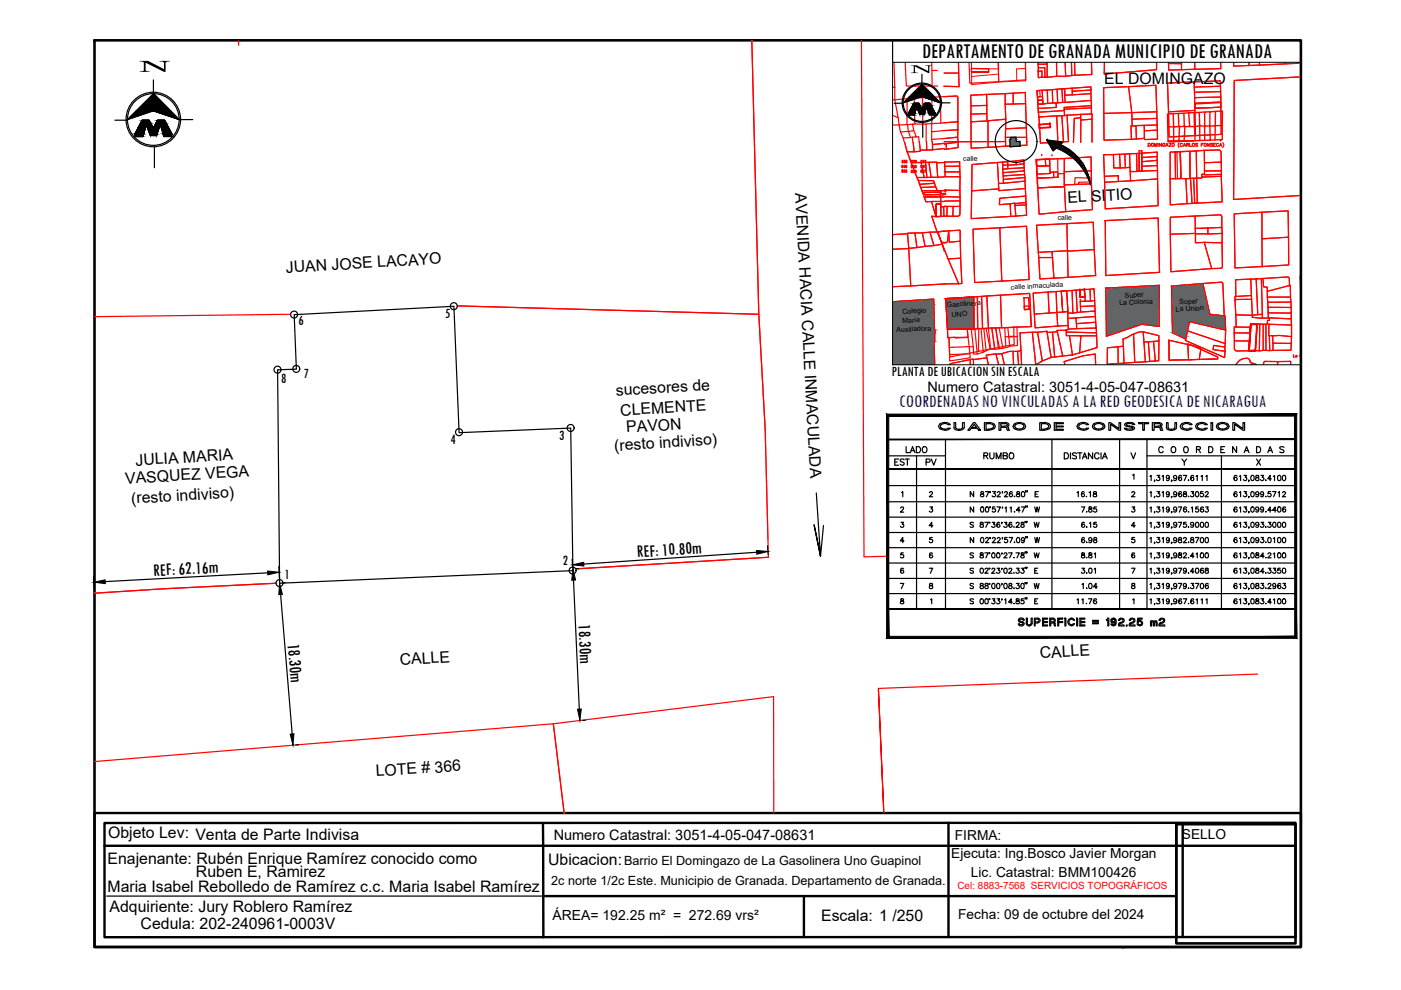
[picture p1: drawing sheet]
<svg xmlns="http://www.w3.org/2000/svg" width="297mm" height="210mm" viewBox="0 0 297 210" stroke-linecap="round" stroke-linejoin="round" font-family="sans-serif">
<defs><g id="words">
<text font-size="7.5" x="198.6" y="93.5">CUADRO DE CONSTRUCCION</text>
<text font-size="4.6" x="195.5" y="12.4">DEPARTAMENTO DE GRANADA MUNICIPIO DE GRANADA</text>
<g font-size="4.4">
<text x="188.7" y="99.8">EST</text>
<text x="191.2" y="97.4">LADO</text>
<text x="195.4" y="99.8">PV</text>
</g>
<text font-size="4" x="207.8" y="98.4">RUMBO</text>
<text font-size="3.9" fill="#00f" x="190.6" y="86.3">COORDENADAS NO VINCULADAS A LA RED GEODESICA DE NICARAGUA</text>
<g font-size="3.9">
<text x="135.1" y="118.2" transform="rotate(-4 135.1 118.2)">REF: 10.80m</text>
<text x="32.6" y="122.1" transform="rotate(-3 32.6 122.1)">REF: 62.16m</text>
<text x="61" y="136.4" transform="rotate(85 61 136.4)">18.30m</text>
<text x="122.7" y="132.3" transform="rotate(87 122.7 132.3)">18.30m</text>
</g>
<g font-size="3.4">
<text x="234.1" y="17.7">EL DOMINGAZO</text>
<text x="168.6" y="41" transform="rotate(87 168.6 41)">AVENIDA HACIA CALLE INMACULADA</text>
<text x="226.4" y="43.1" transform="rotate(-3 226.4 43.1)">EL SITIO</text>
<text x="60.7" y="57.9" transform="rotate(-3 60.7 57.9)">JUAN JOSE LACAYO</text>
<text x="130.7" y="83.9" transform="rotate(-3 130.7 83.9)">sucesores de</text>
<text x="131.6" y="88.1" transform="rotate(-3 131.6 88.1)">CLEMENTE</text>
<text x="130.3" y="95.6" transform="rotate(-3 130.3 95.6)">(resto indiviso)</text>
<text x="132.9" y="91.7" transform="rotate(-4 132.9 91.7)">PAVON</text>
<text x="28.8" y="98.7" transform="rotate(-3 28.8 98.7)">JULIA MARIA</text>
<text x="26.6" y="102.6" transform="rotate(-3 26.6 102.6)">VASQUEZ VEGA</text>
<text x="27.9" y="106.8" transform="rotate(-3 27.9 106.8)">(resto indiviso)</text>
<text x="84.9" y="141" transform="rotate(-3 84.9 141)">CALLE</text>
<text x="220.5" y="139.6" transform="rotate(-3 220.5 139.6)">CALLE</text>
<text x="79.7" y="164.5" transform="rotate(-3 79.7 164.5)">LOTE # 366</text>
<text x="22.9" y="177.8">Objeto Lev: Venta de Parte Indivisa</text>
<text x="22.8" y="183.1">Enajenante: Rubén Enrique Ramírez conocido como</text>
<text x="41.5" y="186">Ruben E, Ramirez</text>
<text x="116.2" y="183.3">Ubicacion:</text>
<text x="22.8" y="189.2">Maria Isabel Rebolledo de Ramírez c.c. Maria Isabel Ramírez</text>
<text x="23.2" y="193.5">Adquiriente: Jury Roblero Ramírez</text>
<text x="29.8" y="197">Cedula: 202-240961-0003V</text>
<text x="174.1" y="195.2">Escala: 1 /250</text>
</g>
<g font-size="3.1" fill="#f00">
<text x="190.1" y="36.7">045</text>
<text x="190.1" y="37.7">055</text>
</g>
<text font-size="3.1" fill="#ff7f00" x="199.3" y="42">3</text>
<g font-size="3.1">
<text x="63.3" y="68.9">6</text>
<text x="94.4" y="67.4">5</text>
<text x="59.6" y="81.2">8</text>
<text x="64.3" y="80.2">7</text>
<text x="189.1" y="79.8">PLANTA DE UBICACION SIN ESCALA</text>
<text x="196.7" y="83.1">Numero Catastral: 3051-4-05-047-08631</text>
<text x="95.5" y="94.2">4</text>
<text x="118.5" y="93.2">3</text>
<text x="119.4" y="119.8">2</text>
<text x="60.3" y="122.7">1</text>
<text x="117.4" y="178.1">Numero Catastral: 3051-4-05-047-08631</text>
</g>
<text font-size="3" x="117.2" y="195.1">ÁREA= 192.25 m² = 272.69 vrs²</text>
<g font-size="2.9">
<text x="202.5" y="178.1">FIRMA:</text>
<text x="250.6" y="177.8">SELLO</text>
<text x="201.7" y="182">Ejecuta: Ing.Bosco Javier Morgan</text>
<text x="205.8" y="185.9">Lic. Catastral: BMM100426</text>
<text x="203.2" y="194.9">Fecha: 09 de octubre del 2024</text>
</g>
<g font-size="2.7">
<text x="132.3" y="183.3">Barrio El Domingazo de La Gasolinera Uno Guapinol</text>
<text x="116.9" y="187.6">2c norte 1/2c Este. Municipio de Granada. Departamento de Granada.</text>
</g>
<text font-size="2.6" fill="#f00" x="257.9" y="31">N</text>
<text font-size="2.5" fill="#f00" x="193.1" y="15.5">N</text>
<text font-size="2.1" fill="#f00" x="203" y="188.6">Cel: 8883-7568 SERVICIOS TOPOGRÁFICOS</text>
<g font-size="1.5">
<text x="204.2" y="34.2" transform="rotate(-3 204.2 34.2)">calle</text>
<text x="224.3" y="46.7" transform="rotate(-3 224.3 46.7)">calle</text>
<text x="200.8" y="65.1" transform="rotate(-3 200.8 65.1)">Gasolinera</text>
<text x="214.3" y="61.4" transform="rotate(-3 214.3 61.4)">calle inmaculada</text>
<text x="237.3" y="64.7" transform="rotate(-3 237.3 64.7)">La Colonia</text>
<text x="238.5" y="63.2" transform="rotate(-3 238.5 63.2)">Super</text>
<text x="250.1" y="64.5" transform="rotate(-3 250.1 64.5)">Super</text>
<text x="190.1" y="70.4" transform="rotate(-3 190.1 70.4)">Auxiliadora</text>
<text x="191.3" y="68.5" transform="rotate(-3 191.3 68.5)">Maria</text>
<text x="191.4" y="66.5" transform="rotate(-3 191.4 66.5)">Colegio</text>
<text x="201.8" y="67.2" transform="rotate(-4 201.8 67.2)">UNO</text>
<text x="249.3" y="66.1" transform="rotate(-3 249.3 66.1)">La Union</text>
</g>
<g font-size=".2" fill="#f00">
<text x="220.3" y="26.4" transform="rotate(-90 220.3 26.4)">1</text>
<text x="220.4" y="27.3" transform="rotate(-90 220.4 27.3)">4</text>
<text x="222.6" y="26.2" transform="rotate(-90 222.6 26.2)">2</text>
<text x="222.8" y="27.1" transform="rotate(-90 222.8 27.1)">3</text>
</g>
</g></defs>
<!-- layer: 2 -->
<g fill="none" stroke="#f00" stroke-width=".25">
<path d="M50.6 8.6v1M189.5 13.3l.2 5.2h-.4M189.7 18.5v2.7l.7 3.8-1.1-.5M191.9 13.3l.3 4.9h5.4v-3.3M203.2 13.3l.1 5.1M205.5 13.3l.1 4.4 11.9-.8-.1-3.6M211.6 13.3l.2 4M213.1 19.9l-3.9 .1v2.4h-3.3M214.8 19.8l2.6-.2v2.4M214.8 19.8v2.3l2.6-.1M214.8 19.8l-1.7 .1v2.2h1.7M220.1 13.3v.3h1.9v-.3"/>
<path d="M220.1 13.6v.8h1.4v2M220.1 14.4v.7h.8v1.3l-.8 .1v-1.4M220.9 16.4h1.1M221 19.1l-1.1 .1 .2 2.9M223.1 19l-1 .1M224 13.3v2.9M224.1 18.9l-1 .1 .1 2.8h.7l.1 1-3.9 .2v-.9h1l-.1-3h1.1v2.8l-1 .2M225.1 18.8l-1 .1 .2 2.9M225.8 13.3l.1 2.9-3.9 .2v-2.8M227.2 13.3v2.7h.7l-.1-2.7M227.2 16l-1.3 .2M227.3 18.7l4-.3v.6l-4 .3z"/>
<path d="M227.3 18.7l-1.6 .1v1.4v-1.4h-.6l.2 2.9h.5M231.3 19.1v.8l-4 .2v-.8M231.3 19.9l.1 1.4-5.6 .4-.1-1.5 1.6-.1M231.4 13.3l.1 2.5-3.6 .2M234.2 13.3l-.1 2.4 11.1-.9v-1.5M239.3 18.4l.7 5.5 5.3-.2M247.7 13.5l.1 1.4 2.7-.1M247.7 13.3v.2h2.8v-.2M250.5 13.5v1.3l2.8-.1M253.2 17.4v1.1l5.6-.2v1.1l-5.5 .2v1.1l5.5-.1v1l-5.5 .3v1l5.5-.2v-1.1M253.2 18.5l.1 1.1M253.3 13.3v1.4"/>
<path d="M258.8 18.3v-1.2l-11.3 .5 .4 11.4 11-.5-.1-5.8M258.8 13.3v1.3l-5.5 .1M258.8 19.4v1.2M261.5 13.3v.7l3.3-.1M264.8 13.3v.6l2.3-.1-.1-.5M272.5 13.3v.2l-5.4 .3M275.1 13.3v.1h.7M275.1 13.4l-2.6 .1M189.3 21.2l3-.3v5.5l-1.7 .1-.2-1.5M189.3 26.5h1.3l.3 1.5 1.7-.1 .5 1.3-1.6 .1-.6-1.3M192.3 26.4h.1M193.7 27.7l.6 1.3-1.2 .2"/>
<path d="M193.8 20.8l1.8-.1v5.6h-1.7l-.1-5.5-1.5 .1M193.9 26.3h-.4l.2 1.4-1.1 .2-.2-1.5 1.1-.1M194.8 29h-.5M195.3 34.5h-2.1l1.2 3.1h1.5M195.3 34.5l.9-.1 .3 3.2h-.6zM195.6 20.7l2-.1-.1 5.6 2-.1M195.6 26.3h.8v3.8M196.2 34.4h.7l.5 3.2h-.9M196.4 26.3l1.1-.1 .1 3.9M196.9 34.4h1.7v.1M197.4 37.6h1.4M197.7 31.8h-2.6v.3l-2.8 .1 .9 2.3"/>
<path d="M197.7 30.6v1.2M198.1 38.9l-.2-.6h-3.2l.3 .8M198.4 39.6l-.3-.7-3.1 .2 .2 .7M199.4 20.5l-1.8 .1M200.3 34.4l3.2-.1v.9M200.3 35.3l3.2-.1v1.2h-3.1M200.6 30.5l.1 1.1M203.1 25.8l-.1 3.3M203.5 36.4l.1 1.1h-3.2M203.6 37.5v6.3h-1.5l-.1 2h-1.2v-2h1.3M205.8 24.2l.1 1.6M209.2 20l-3.4 .2 .1 2.2"/>
<path d="M209.2 22.4v1.7l-3.4 .1 .1-1.8M209.2 24.1l.1 1.6M211.5 34.5l-5.4 .4-.1 5.6M211.7 38.9l.1 1.1-5.8 .5M212.6 34.4l1-.1 .1 .7h-1.1v-.6l-1.1 .1 .2 4.4h1v-.8l4.6-.5v.8M212.6 35v.9l1.1-.1M212.6 35.9l.1 1.4 4.5-.3M212.7 37.3v.8M213.1 22.1l.1 5.2M213.2 29.1v-1.8l4.4-.2v2M213.2 25.3l-3.7 .3M213.6 34.3l1.8-.2 .1 .8-1.8 .1v.8l3.4-.2v-.9l-1.6 .2"/>
<path d="M214.1 30.9l-8.2 .5M215.4 34.1l1.7-.2v.8M217.1 35.6l.1 .6-4.5 .4M217.2 36.2l.1 1.4M217.3 38.4l.1 1.6-5.6 .4v-.4M217.3 38.4l-4.6 .5M217.4 40l.1 1.6-5.5 .4-.1 1.4 2.3-.2 .1 2.7 1.1-.1-.2-2.2 2.4-.2-.1-.5-2.3 .3v.4M217.4 22l.2 5.1M217.7 30.8l-1.4 .1M220.1 23v.8l5.6-.3v-.3l5.7-.3v-.5l-5.8 .4 .1 .4M220.1 23.8l.2 1M221.6 33.8h-1.9l.1 1.4"/>
<path d="M221.7 35.2l.9-.1-.1-1.4-.9 .1 .1 1.4h-1.9l.1 1.7 2.7-.1v-.3h.8v1.1l-3.5 .2v-.9M222.6 35.1v1.4M223.2 21.8l-1.1 .1M223.4 30v.2M223.9 21.8h.4M224.3 36.4l-.9 .1M224.3 37.6h-.9M225.3 21.7l-1 .1M225.7 23.3v1.2l-1.7 .1M225.7 33.6l5.6-.3 .1 2.9M225.7 33.6l-3.2 .1M225.7 33.6v5.6"/>
<path d="M225.7 39.6l.2 5.3M229.1 25l.1 .4M229.2 24.3l-.1 .7-1.3 .1M229.2 24.3l-3.5 .2M231.4 36.2v2.8l-5.7 .2v.4l-5.7 .2-.1-2M231.4 21.3v1.1M231.4 36.2l-5.7 .2M231.4 22.9v1.3l-2.2 .1M231.4 24.2l.1-.1v1.2M231.4 39l.2 5.5-11.3 .9-.3-5.6M236.1 32.8h-2.1l.2 4.6M236.1 32.8v2.8h1.4l-.1-2.9h1.1l.1 2.9h-1.1"/>
<path d="M237.1 38.5l-2.9 .2M237.4 32.7l-1.3 .1M238.5 32.7l1-.1 .1 2.9M239.5 32.6h1.5l.1 3.8h-1.5M239.6 35.5v.9M239.6 35.5l-1 .1M239.7 38.4l-2.6 .1v-1.2l-2.9 .1v1.3M240 25.3v1.4l.8-.1 .1 2.9 1.7-.2v-1.6M240 26.7h-.2l.1 2.8h1M241.5 32.5l-.5 .1M241.5 36.3h.6M242.1 32.5l3.3-.2-.1 .9"/>
<path d="M242.1 33.4v.9l3.2-.3v-.8l-3.2 .2v-.9h-.6v3.8l-.4 .1M242.6 26.6h-1.8M245.3 23.7l-.2-5.6-11.1 .5 .1 11.1 5.8-.2M245.3 23.7v1.4l-5.3 .2v-1.4l-6 .1M245.3 25.1v1.4l-2.7 .1v1.1l2.8-.1-.1-1.1M245.3 34l.1 1.1-3.3 .2v-1M245.4 27.6v1.9l-2.7 .1-.1-.3M245.4 35.1v1.1l-3.3 .1v-1M245.4 37.9l.1 5.7-11.2 .7-.1-5.6M245.4 36.2v1.7l-5.7 .5-.1-2M249.1 32.2l-1 .1v5.6M249.1 32.2l1.1-.1 .2 5.7-1.2 .1z"/>
<path d="M249.2 37.9h-1.1v5.5l3.6-.2M250.3 34.4l-.1-2.3h2.1v5.7h-1.9M252.3 32.1v5.7l.4 5.3-1 .1-.3-5.3M252.3 32.1l1.3-.1 .1 5.8h1.1v-.3l4.1-.1 .1-.4-3.6 .1v-.2l-.6 .1v.5M252.3 32.1l-2.1 .1M252.4 37.8h.7l.2 5.3h-.6M253.1 37.8h.6l.1 5.3h-.5M253.3 20.7v1.2M253.3 22.9v.5l-5.6 .3M253.3 23.4l.2 5.3M253.6 32l1.7-.1 .1 2.6M255.3 31.9l3.2-.1 .4 .3v2.3"/>
<path d="M255.4 36.9v-.7h3.6v.8M255.4 36.2v-1.7l3.5-.1 .1 1.8M258.9 37.4l.2 5.4-5.3 .3M189.3 52.8l3.4-.1 .4 7.9-3.8 .2M192.4 49.4h1.6l.4 3.1-1.7 .2zM192.4 49.6l-3.1 .1M194 49.4h1.6l.5 2.8-1.7 .3M195.5 40.4l.5 1.4M195.6 49.4l1.6-.2 .8 2.9-1.9 .1M198.4 45.9l-.9-.1 1.2 3.4h-1.5M198.7 49.2l.1-.1 .8 2.3h.6M198.7 40.4h-3.2l-.3-.6 3.2-.2 .3 .8h.7"/>
<path d="M199.4 42.7h-1.9l.9 3.2M199.4 41.8h-3.4l.3 1 1.2-.1M199.4 45.9h-1M199.6 51.4l.2 .4-1.8 .3M199.8 51.8l.4 1.4M200.1 43.9l-.7-.1v2.1l.7-.1M200.3 49l-1.5 .1M201.1 48.9l2.5-.1v2.3l-2.3 .3zM203.6 43.8l-.1 1.8-.3 .2h-1.2M203.6 51.1l.1 3.6-2.7 .2 2.3 5.3 .6-.1-.2-5.4M206 40.5l-.1 5.9 8.4-.5M212 48.3l-5.7 .3 .3 11.3 11.6-.6-.6-11.3-5.6 .3 .4 11.3"/>
<path d="M215.2 43.2v-.1l-1 .1M217.5 41.6v1.3M217.6 43.4v2.2l-2.2 .2M220.1 53.5l-.3-5.7 12-.7 .5 11.3-5.8 .4M220.2 54.6l.3 4.5 2.9-.1M226.2 47.4l.1 5.8-3.3 .1 .2 1.3h-3l-.1-1.1 2.9-.2M226.3 53.2v.1M232 52.9l-5.7 .4 .2 5.5-3.1 .2-.2-4.4M234.3 46.7l.2 11.7 11.3-.7-.3-11.5-11.2 .6M248.1 49.7l.2 7.9 10.6-.7 .3-.2-.1-5.2M253.4 45.8v2.6l2.7-.1v1.3h-2.6v1.9l1.8-.1 1.6 5.5M253.4 48.4l.1 1.1-5.4 .2"/>
<path d="M253.5 49.5v.1M255.3 51.4l3.8 .1M256.1 48.3l3-.1v1.3l-3 .1M259.1 48.2v-2.4l-.3-.2-10.7 .5v3.6M259.1 49.5v2M265.2 59.2l-3.2 .1v3.6M265.2 59.2l.1 3.5-3.5 .2v.8l.3-.2h3.3l-.1-.8M265.2 59.2l1.1-.1 .4 7.6-1.2 .1v.5l2.1 .1M266.3 59.1h1.1l.2 7.5-.9 .1M267.4 59.1h.4M267.6 45v5.6M267.8 59.1l5.3-.4 .3 .3v1.5"/>
<path d="M267.8 59.1l.1 1.7 .8 .1v.9M273.2 50.3l-5.6 .3v5.9l-5.8 .3-.1-11.5 11.4-.6 .1 11.5-5.6 .3M275.8 58.5v2.8M189.3 64l8.7-.6 .1 6.5h.2l-.1 2.6h-.2l.2 4.8M201.2 71.5l.2 4.2 6-1.2M205.7 76.2l-4.3 .9v.2M206.4 77.3v-1.1l2.8-.3 .4 1.4M206.4 76.2l-.1-.1-.6 .1v1.1M206.4 62.9l-5.9 .4 .4 6.5M206.5 69.8h-1.4l.1 1.7-4.2 .1-.1-1.8h4.2M207.2 62.9h-.8l.1 6.9h.8M208.1 62.8l-.9 .1 .1 6.9 .2-.1"/>
<path d="M208.3 69.7h.3M209.2 75.9l-.1-.6 3.3-.3 .6 2.3M210 74l-.9 .2-.5-4.5 1-.1-.3-6.9-1.2 .1 .2 6.9h-.8l-.1 4.8 1.7-.3M210.3 69.5l-.7 .1 .4 4.4 .8-.1M211.2 69.5h-.9l.5 4.4 .8-.2M211.2 75.1l.5 2.2M212.1 62.6l6.2-.4 .4 7.1h-3.8M212.1 62.6l.3 6.9h.6M212.1 62.6l-2.8 .1M212.4 69.5h-1.2l.4 4.2 1.6-.3-.1-2M212.4 75l1.7-.5h.7l.1 2.8M213 69.5l1.9-.2 .1 2-1.9 .1z"/>
<path d="M214.8 74.5h.9l.3 2.8M215 71.3v1.8l-1.8 .3M215.7 74.5l.8-.2 .1 3M216.5 74.3l-.2-3.7 2.6-.2 .7 6.9M218.9 70.4h1.1l1 6.1-1.3 .8M220 70.4l2-.2v.3l1.2-.1 .4 5.3-.7 .1-.9-5.3M222.2 61.9l-3.2 .2 .3 4.5M222.4 66.4l-3.1 .2 .2 2.9 4.8-.4M222.9 75.8l-1.9 .7M223.2 70.4l1-.1 1.1 5.2-1.7 .2M224.2 70.3l-.1-.2 2-.1v.4l6.4 .2v.6h-3.3l-.3 3.6-1.5 .5-.6-4.1h2.4M225 61.8h-1.1l.2 4.5-1.7 .1-.2-4.5 1.7-.1"/>
<path d="M225.3 66.2l1.1-.2-.2-4.4-1.2 .2 .3 4.4-1.2 .1 .2 2.8 2.2-.1v.8M225.8 77.3l-.2-.6 4-1.3 2.6-.3 .1 2.2M226.1 70.4v.8h.7M226.2 61.6h1.1l.2 4.8h-1.1v-.4M226.4 66.4v1.1l1.7-.1M226.4 67.5l.1 1.5M227.3 61.6l.8-.1 .3 4.8-.9 .1M227.4 75.3l-2.1 .2M228.3 69.7l-1.8 .1v.1l-.4 .1M228.9 61.5h-.8M229.1 66.2l-.7 .1M229.9 61.4l1.2-.1 .1 2.5 .9-.1"/>
<path d="M230.1 63.2v.7h-1.1l.1 1.1 3-.1v-1.2M231.1 61.3l.9-.1 .1 2.5M231.2 63.8l-1.1 .1M232.1 64.9l.1 1.1-3.1 .2v-1.2M232.2 66l.1 1.1-4.2 .3 .1 1.2M232.3 67.1v1.2M232.4 69.6l-.1-1.3-4.1 .3 .1 1.1 4.1-.1 .1 1M232.5 71.2l.1 2.5-3.7 1.1M234.6 71.3l7.5-2.6 3.7 .5v-8.7l-11.3 .6 .1 10.2M237 73.5l-2.2 .2v3.5l2.3-.1M237 73.5l1.2-.1 .1 3.6-1.2 .1zM238.2 73.4l-.1-1.5 .8-.3 1.4-.8 .3 6-2.3 .2"/>
<path d="M240.3 70.9l1.2-.5h.9l.1 2.1M242.4 70.4l3.3 .8v5.3h-.7M242.8 76.7l1-.1-.3-4.1h-1l.3 4.2-2.2 .1M243.5 72.5l1.1-.1 .4 4.1-1.2 .1M245.7 72.3l-1.1 .1M247.8 72.1l5.2 1.3 5.2 2.3v.4l-10.3 .3zM251.4 71.9l-.1 .3 8.3 3.6 .1-1.3M251.8 70.1l-.4 1.8M255 60.1l4.1-.3 .2 .3 .3 6.9M255 60.1l1.5 6.5 3.3 .4 .1 3-7.7-1.8-.4 1.9 8 2.8 .1-2.9M255 60.1l-6.6 .6 .2 9.9 2.8 1.3M259.8 72.9l-.1 .7-2.4-.4-.1 .9 2.5 .4v-.9"/>
<path d="M261.7 72.3v1.8l.4 .3h2.7M262 66.8l.1 2.5 3 .1 .1-.8 1.3 .1-.3 5.6 .8 .1 .1-5.7h-.6M262.1 69.3h-.4v1.3M264.9 72.3l.1-1.7h-3.3v1.7h3.2l-.1 2.1 1.4-.1M265.1 69.4l-.1 1.2M265.2 77.3l.2-.1v.1M265.4 63.5l.1 3.3h-3.5l-.2-3.1M265.8 77.3l.2-.1 .4 .1M266 77.2l-1-.4a.78 .78 0 0 0-.3-.8 .78 .78 0 0 0-.9 0 2.35 2.35 0 0 0-1.8 1.3M267.1 68.7h.7v5.6l-.8 .1M267.8 68.7h.6v5.6h-.6M268.4 74.3h.8"/>
<path d="M268.4 68.7h.3M268.7 63l.1 1.1h4.9l-.1-1.1M268.8 65.2l.1 1.1 4.9 .1-.1-1.2M268.9 66.3v1.1h-1.3v-.8M269 68.7l4.8 .2v2.5M269.1 71.2h.7M269.1 67.4h-.2M270.8 77.3l.2-.6 2.7-.1-.1 .7M271 76.7l-2.9-.1-.3 .7M273.4 60.5h.2v2.5h-4.9v-1.2M273.4 60.5l-4.7 1.3M273.7 64.1v1.1h-4.9v-1.1"/>
<path d="M273.7 67.6l.1 1.3M273.8 72.8l-.1 1.5h-3.8M273.8 66.4l-.1 1.2-4.6-.2v.5h-.4v.8h.3v2.4l.1 .1 .1 3.1h.7v-1.5h3.9v-1.4l-2.6-.3-1.4 .1 .1 1.6M162.9 118.2l-40.7 2.4M58.6 123.7l-24 1.1-14.6 1M117.3 153.5l2.3 18.9"/>
</g>
<!-- layer: 6 -->
<g fill="none" stroke="#f00" stroke-width=".25">
<path d="M197.6 14.9h1.1M197.6 18.2h1.2M200.1 18.3l3.2 .1M200.2 15.5h3.1M275.8 16.3l-14.1 .8-.2 25.2 14.3-.9M191.5 29.3l.2 .8M191.8 30.1l.5 2.1M193.4 29.1l.1 1M193.6 30.1l.2 2.1M194.8 29l.1 1.1M194.9 30.1l.2 1.7M196.4 30.1l.1 1.7"/>
<path d="M197.5 29.5l5.5-.4 .1 1M197.7 30.1v.5l2.5-.2M199.4 20.5l3.5-.1 .2 .2v5.2l-3.6 .3zM200.2 34.5h-1.6l.2 3.1 1.4-.1M200.2 31.5l-2.5 .3M200.2 36.4h.2M200.2 35.3h.1M200.3 34.3v1M200.3 35.3l.1 1.1M200.4 36.4v1.1l-.1-.1M203.1 27.5l-5.6 .4M203.1 30.1v1.2l-2.8 .4"/>
<path d="M203.1 30.1l-2.8 .5M209.5 31.2v-5.6l-3.6 .2v5.6M214.1 29.1h-.9v1.9M215.5 29.1h2.1l.1 1.7M220.6 30v.3l2.8-.1M224.3 30.1l-.3-5.5-3.7 .2 .3 5.5M225.1 24.6l.4 5.5M226.2 24.4l.3 5.6-3.1 .2M227.8 25.1l-.2 5.1M231.5 30.1v-4.8l-2.3 .1-.1 4.8M198.7 49.1l2.4-.2-.2 2.3-.4 .3h-.8zM199.4 42.7v1.1"/>
<path d="M199.7 51.5l1.3 3.4M200.2 43.9h-.1v1.9M200.3 40.3l3.2 .1M200.3 45.8h.5M200.3 41.7l3.3 .1M200.3 43.7l.5 .1M203.6 42.6h-3.3M203.3 60.2l-10.2 .4"/>
</g>
<!-- layer: 10 -->
<g fill="none" stroke="#f00" stroke-width=".25">
<path d="M195.7 34h.2l-.1 .2a.17 .17 0 0 1 .1 .2 .17 .17 0 0 1-.2 .1l-.1-.1M195.9 36.1h-.2l-.1 .2 .2-.1v.4l-.2-.1M195.9 35.4h-.3l.2-.3v.5M196 35.1h.3l-.2 .5M196 36.1h.3l-.2 .5M196.1 34h.2l-.2 .5"/>
<circle cx="195.4" cy="35.3" r=".23"/>
<circle cx="195.4" cy="36.3" r=".23"/>
<circle cx="195.4" cy="34.2" r=".23"/>
</g>
<!-- layer: 16 -->
<path d="M213.2 30l-13 .1" fill="none" stroke="#f00" stroke-width=".25"/>
<!-- layer: CVL_CUADCON_TIT -->
<g fill="#636466" stroke="#636466" stroke-width=".21">
<path d="M205.9 69.7l.6 .1z"/>
<path d="M200.9 69.7h4.2z"/>
<path d="M189.3 67.4l8.8 2.5h-8.8z"/>
<path d="M189.3 69.9h9z"/>
<path d="M189.3 70.3l9 .3h-9z"/>
<path d="M189.3 70.6h8.9z"/>
<path d="M189.3 71.6l8.9 .9h-8.9z"/>
<path d="M189.3 72.5h8.7z"/>
<path d="M189.3 76.5l2.1 .8h-2.1z"/>
<path d="M250.3 60.5l4.7-.4 .1 .4z"/>
<path d="M242.8 60.7l3-.2v.2z"/>
<path d="M242.1 68.7h3.7v.5z"/>
<path d="M252.2 68.2h7.6v1z"/>
<path d="M248.6 70.6h3.1l-.2 .7z"/>
<path d="M214.3 29.1h1.1z"/>
<path d="M214.3 29.5h1.1z"/>
<path d="M215.4 30h.9z"/>
<path d="M206.4 62.9v.5zM200.5 63.4l5.9-.5v.5z"/>
<path d="M189.3 64v.6h8.7zM189.3 64l8.7-.6v1.2z"/>
<path d="M200.5 63.4l6 6.3-.1-6.3zM200.5 63.4l6 6.3h-5.6zM200.9 69.7h5.6zM200.9 69.7h5.6z"/>
<path d="M200.9 69.7h5zM200.9 69.7h4.2z"/>
<path d="M206 69.8h.5zM205.9 69.7l.6 .1z"/>
<path d="M200.9 69.7l2.7 .1zM200.9 69.8h2.7z"/>
<path d="M189.3 67.4l8.8 2.5-.1-5.3zM189.3 64.6h8.7l-8.7 2.8z"/>
<path d="M189.3 69.9h9zM189.3 69.9h8.8z"/>
<path d="M189.3 70.3l9 .3v-.7zM189.3 69.9h9l-9 .4z"/>
<path d="M189.3 70.6h9zM189.3 70.6h9z"/>
<path d="M189.3 71.6l8.9 .9v-1.9zM189.3 70.6h8.9l-8.9 1z"/>
<path d="M189.3 72.5h8.9zM189.3 72.5h8.9z"/>
<path d="M191.4 77.3h6.8l-.2-4.8zM189.3 72.5h8.7l-6.6 4.8zM189.3 72.5v4l2.1 .8z"/>
<path d="M250.3 60.5l4.9 .2-.1-.2zM248.4 60.7l1.9-.2 4.9 .2z"/>
<path d="M242.8 60.7l3 .4v-.4zM234.5 61.1l8.3-.4 3 .4z"/>
<path d="M248.4 60.7l8.1 5.9-1.3-5.9zM248.4 60.7l8.1 5.9h-8z"/>
<path d="M248.5 66.6l11.1 .4-3.1-.4zM248.5 66.6l11.1 .4h-11.1z"/>
<path d="M248.5 67h11.3zM248.5 67h11.3z"/>
<path d="M248.5 67l11.3 1.2v-1.2zM248.5 67l11.3 1.2h-11.2z"/>
<path d="M234.5 61.1l11.3 7.6v-7.6zM234.5 61.1l11.3 7.6h-11.2z"/>
<path d="M252.2 68.2l4.4 1h3.2zM256.6 69.2h3.2l.1 .8z"/>
<path d="M234.6 68.7l6.2 .5 1.3-.5zM234.6 68.7l6.2 .5h-6.2z"/>
<path d="M248.6 68.2l3.2 1.9 .4-1.9zM248.6 68.2l3.2 1.9h-3.2z"/>
<path d="M248.6 70.1l3.1 .5 .1-.5zM248.6 70.1l3.1 .5h-3.1z"/>
<path d="M234.6 69.2v2.1zM234.6 69.2h6.2l-6.2 2.1z"/>
<path d="M248.6 70.6l1.6 .7h1.3zM250.2 71.3h1.3l-.1 .6z"/>
<path d="M214.3 29.1l1.1 .4v-.4zM214.3 29.1l1.1 .4h-1.1zM214.1 29.5h1.3z"/>
<path d="M214.1 29.5l1.3 .5v-.5zM214.1 29.5l1.3 .5h-1.3z"/>
<path d="M214.1 30l2.2 1v-1zM214.1 30l2.2 1h-2.2z"/>
<path d="M214.1 31v.1zM214.1 31h2.2l-2.2 .1z"/>
</g>
<!-- layer: Nivel 30 -->
<path d="M206 13.3v1.2l5.7 .1M206 14.5v1.7l5.7-.5M211.7 15.7v1.7l-5.7 .5v-1.7M211.7 13.3v2.4M215.6 17.2l1.9-.1-.1-2.6-1.9 .1 .1 2.6-3.9 .2M217.4 13.3v1.2M275.8 68.7v.6" fill="none" stroke="#f00" stroke-width=".21"/>
<g fill="none" stroke="#f00" stroke-width=".3">
<path d="M247.6 26.9l.1 3.2M247.7 29.8v.3l1.1-.1v-.2M248.7 24.1l-1.2 .1 .1 2.7M249.8 24l-1.1 .1 .1 2.8 1.3-.1-.1 3.2h-1.2v-3.1h-1.2M250 26.8l-.2-2.8h1.2l.1 2.8h-1M251.1 29.8l-2.9 .3M251.1 26.8h.1l-.1 3.1-1.1 .1v-.2M251.2 26.8h1M252 23.9l-1 .1M253.2 23.9h-1.2l.2 2.9h1.1l.1 3-2.3 .1 2-.1M254.4 29.8h1v-3l-1-.1-.1-2.9-1.1 .1 .1 2.9 1.1-.1v3.1h-1M255.4 23.7l-1.1 .1"/>
<path d="M256.5 26.7l.1 3-1.2 .1M256.5 26.7h1.2l-.1 3h-1M256.5 23.7h-1.1v3.1l1.1-.1M257.7 23.6l-1.2 .1v3M259.1 26.6l.1-3.1-1.5 .1v3.1l1.4-.1v3l-1.5 .1"/>
</g>
<!-- layer: Nivel 2 -->
<g fill="none" stroke="#f00" stroke-width=".25">
<path d="M159.4 8.6l1.5 58M182.6 8.6l.6 109.5 4.6-.2M203.2 13.3l.1 5.1M213.1 19.9v2.2h1.7M214.8 19.8l-5.6 .2v2.4M214.8 19.8v2.3l2.6-.1 .2 5.1-4.4 .2v1.8M214.8 19.8l2.6-.2v2.4M220.1 15.1h.8v1.3l-.8 .1zM220.1 13.6v1.5M220.1 13.3v.3h1.9v-.3M220.1 14.4h1.4v2M220.9 16.4h.6"/>
<path d="M221 19.1l-1.1 .1 .2 2.9M222 13.6v2.8h-.5M223.1 19l-1 .1M224 13.3v2.9M224.1 18.9l.2 2.9 1.5-.1M225.1 18.8l-2 .2 .1 2.8h.7l.1 1-3.9 .2M225.8 13.3l.1 2.9-3.9 .2M227.2 13.3l.1 2.7M227.3 18.7l-1.6 .1v1.4v-1.4h-.6l.2 2.9M227.3 18.7v1.4l4-.2v-.8M227.3 18.7l4-.3v.6l-4 .3M227.9 13.3v2.7"/>
<path d="M227.9 16l-2 .1M231.3 19.9l.1 1.4M231.4 13.3l.1 2.5-3.6 .2M234.2 13.3l-.1 2.4 11.1-.9v-1.5M239.3 18.4l.7 5.5 5.3-.2M247.7 13.3v.2h2.8M247.7 13.5l.1 1.4 2.7-.1M250.5 13.3v1.5l2.8-.1M253.2 17.4v1.1l5.6-.2v1.1l-5.5 .2v1.1l5.5-.1v1M253.2 18.5l.1 1.1M253.3 13.3v1.4M258.8 18.3v-1.2l-11.3 .5 .4 11.4 5.6-.3"/>
<path d="M258.8 13.3v1.3l-5.5 .1M258.8 19.4v1.2M261.5 13.3v.7l3.3-.1M264.8 13.3v.6l2.3-.1M267 13.3l.1 .5 5.4-.3v-.2M275.1 13.3v.1l-2.6 .1M275.8 13.4h-.7M195 39.1l.2 .7M195.3 34.5l.6 3.1h.6M195.3 34.5h-2.1l1.2 3.1h1.5M196.2 34.4l.3 3.2h.9l-.5-3.2-1.6 .1M196.9 34.4h1.7v.1"/>
<path d="M197.4 37.6h1.4M197.7 31.8h-2.6v.3l-2.8 .1 .9 2.3M197.7 30.6v1.2M198.1 38.9l-3.1 .2-.3-.8h3.2l.5 1.3M200.3 35.3l3.2-.1v1.2h-3.1M200.3 34.4l3.2-.1v.9M200.4 37.5h3.2M200.6 30.5l.1 1.1M203.1 25.8l-.1 3.3M203.5 36.4l.1 1.1M203.6 37.5v6.3h-1.5M205.9 22.4v3.4"/>
<path d="M205.9 22.4h3.3v1.7l-3.4 .1M209.2 20l-3.4 .2 .1 2.2M209.2 24.1l.1 1.6M209.5 25.6l3.7-.3v2M211.5 34.5l.2 4.4h1v-.8l4.6-.5v.8M211.5 34.5l-5.4 .4-.1 5.6M211.7 38.9l.1 1.5 5.6-.4M212.6 34.4l2.8-.3 .1 .8 1.6-.2v.9l-3.4 .2M212.6 34.4l-1.1 .1M212.6 34.4v.6M212.6 35l.1 2.3 4.5-.3M212.7 36.6l4.5-.4 .1 1.4"/>
<path d="M212.7 37.3v.8M213.1 22.1l.1 3.2M213.6 34.3l.1 .7h-1.1M214.1 30.9l-8.2 .5M215.4 34.1l1.7-.2v.8M215.5 34.9l-1.8 .1v.8l-1.1 .1M217.1 35.6l.1 .6M217.3 38.4l.2 3.2-5.5 .4-.1 1.4 2.3-.2M217.3 38.4l-4.6 .5M217.6 27.1v2M217.7 30.8l-1.4 .1M219.9 36.9l2.7-.1v-.3h.8v1.1l-3.5 .2z"/>
<path d="M219.9 37.8l.1 2 5.7-.2M220.1 23v.8l5.6-.3v-.3M220.1 23.8l.2 1M221.6 33.8l.9-.1 .1 1.4M221.6 33.8l.1 1.4h-1.9l.1 1.7M221.6 33.8h-1.9l.1 1.4M221.7 35.2l.9-.1v1.4M222.1 21.9v-2.8h-1.1l.1 3h-1v.9M223.2 21.8l-2.1 .3M223.4 30v.2M223.9 21.8h.4M224.3 37.6h-.9"/>
<path d="M224.3 36.4l-.9 .1M225.6 22.8l5.8-.4v.5l-5.7 .3zM225.7 23.3v1.2l3.5-.2M225.7 39.2v-2.8l5.7-.2v2.8l-5.7 .2 .2 5.7M225.7 33.6l5.6-.3 .1 2.9M225.7 33.6v2.8M225.7 33.6l-3.2 .1M225.7 24.5l-1.7 .1M227.3 20.1l-1.6 .1 .1 1.5 5.6-.4M229.1 25l.1 .4M229.2 24.3l-.1 .7-1.3 .1M231.4 21.3v1.1"/>
<path d="M231.4 24.2l.1-.1v1.2M231.4 22.9v1.3l-2.2 .1M231.4 39l.2 5.5-11.3 .9-.3-5.6M234 24l6-.1v1.4l5.3-.2M234 24l.1 5.7 5.8-.2M234.2 37.4l2.9-.1v1.2l-2.9 .2zM236.1 32.8h-2.1l.2 4.6M237.4 32.7l-1.3 .1M238.5 32.7l1-.1 .1 2.9-1 .1zM238.5 32.7h-1.1l.1 2.9h-1.4v-2.8M238.6 35.6h-1.1M239.5 32.6h1.5l.1 3.8h-1.5v-.9"/>
<path d="M239.6 36.4l.1 2-2.6 .1M240 25.3v1.4l.8-.1 .1 2.9 1.7-.2v-1.6M240 26.7h-.2l.1 2.8h1M241 32.6l1.1-.1v.9l3.2-.2v.8l-3.2 .3M241.5 32.5v3.8M241.5 36.3l-.4 .1M242.1 35.3v1h-.6M242.1 33.4v1.9l3.3-.2M242.1 32.5l3.3-.2-.1 .9M242.6 26.6l2.7-.1 .1 1.1-2.8 .1zM242.6 26.6h-1.8M245.3 23.7v2.8"/>
<path d="M245.3 23.7l-.2-5.6-11.1 .5v5.4M245.3 34l.1 2.2-3.3 .1M245.4 27.6v1.9l-2.7 .1-.1-.3M245.4 36.2v1.7l-5.7 .5M245.4 37.9l.1 5.7-11.2 .7-.1-5.6M247.7 23.7l5.6-.3 .2 5.3M249.1 32.2l1.1-.1 .2 5.7-1.2 .1zM249.1 32.2l-1 .1v5.6M249.2 37.9h-1.1v5.5l3.6-.2M250.2 32.1h2.1v5.7M250.4 37.8l1 .1 .3 5.3 1-.1-.3-5.3-1 .1M252.3 32.1l1.3-.1 .1 5.8h1.1v-.3"/>
<path d="M252.4 37.8h1.3l.1 5.3h-.5l-.2-5.3M253.3 21.9l5.5-.3v1.1l-5.5 .2zM253.3 20.7v1.2M253.3 22.9v.5M253.6 32l1.7-.1 .1 2.6M254.8 37l.6-.1v.2l3.6-.1-.1 .4-4.1 .1zM255.3 31.9l3.2-.1 .4 .3v2.3M255.4 36.2h3.6l-.1-1.8-3.5 .1v2.4M258.8 22.7l.1 5.8-5.4 .2M258.9 37.4l.2 5.4-5.3 .3M259 36.2v.8M192.4 49.4h1.6l.4 3.1-1.7 .2z"/>
<path d="M192.4 49.6l-3.1 .1M192.7 52.7l-3.4 .1M192.7 52.7l.4 7.9-3.8 .2M195.5 40.4l-.3-.6 3.2-.2 .3 .8h.7M195.6 49.4h-1.6M195.9 40.8h3.5v.4l-3.5 .1zM196.1 52.2l-.5-2.8 1.6-.2 .8 2.9-3.6 .4M198 52.1l1.8-.3 .4 1.4M198.7 49.2l.1-.1 .8 2.3h.6M198.7 40.4h-3.2l.5 1.4M199.4 41.8h-3.4l.3 1 1.2-.1M199.4 42.7h-1.9l.9 3.2-.9-.1 1.2 3.4h-1.5"/>
<path d="M199.4 45.9h-1M199.6 51.4l.2 .4M200.1 43.9l-.7-.1v2.1l.7-.1M200.3 49l-1.5 .1M200.8 43.8h1.3l-.1 2h-1.2zM201 54.9l2.7-.2 .2 5.4-.6 .1zM201.1 48.9l2.5-.1v2.3l-2.3 .3zM203.6 43.8l-.1 1.8-.3 .2h-1.2M203.6 51.1l.1 3.6M206 40.5l-.1 5.9 8.4-.5M211.8 40l-5.8 .5M212 48.3l-5.7 .3 .3 11.3 5.8-.3-.4-11.3 5.6-.3 .6 11.3-5.8 .3"/>
<path d="M214.2 43.2l1-.1v.5M214.2 43.2l.1 2.7M215.2 43.2l2.3-.3 .1 .5-2.4 .2 .2 2.2-1.1 .1M217.5 41.6v1.3M217.6 43.4v2.2l-2.2 .2M220.1 53.5l2.9-.2 .2 1.3h-3zM220.1 53.5l-.3-5.7 12-.7 .5 11.3-5.8 .4M220.2 54.6l.3 4.5 2.9-.1M226.2 47.4l.1 5.8-3.3 .1M226.3 53.3l.2 5.5-3.1 .2-.2-4.4M232 52.9l-5.7 .3M234.3 46.7l.2 11.7 11.3-.7-.3-11.5-11.2 .6"/>
<path d="M248.1 49.7l.2 7.9 10.6-.7 .3-.2-.1-5.2M253.3 43.1h-.6M253.4 45.8v2.6l2.7-.1v1.3h-2.6v1.9l1.8-.1M253.4 48.4l.1 1.1M253.5 49.6l-5.4 .1M259.1 48.2v1.3l-3 .1M259.1 48.2v-2.4l-.3-.2-10.7 .5v3.6M259.1 48.2l-3 .1M259.1 51.5l-3.8-.1 1.6 5.5M259.1 49.5v2M265.2 59.2l-3.2 .1v3.6M265.2 59.2l.1 3.5"/>
<path d="M266.3 59.1l.4 7.6 .9-.1-.2-7.5-2.2 .1M267.4 59.1h.4M267.6 50.6l5.6-.3v5.9l-5.6 .3zM267.6 45v5.6M267.8 59.1l.1 1.7 .8 .1v.9M267.8 59.1l5.3-.4 .3 .3v1.5M273.2 50.3l-.1-5.6-11.4 .6 .1 11.5 5.8-.3M275.8 58.5v2.8M61.7 66.6l-41.7 .5M97 64.9l63.9 1.7 1.3 24.5 .7 27.1-40.7 2.4M189.3 64l8.7-.6 .1 6.5h.2l-.1 2.6h-.2l.2 4.8M205.1 69.7l.5 5.3-4.2 .2-.2-3.6h-.3v-1.7"/>
<path d="M205.2 71.5l-4 .1M205.5 73.5h.8l.1 1.6h.8M205.5 73.5l-4.2 .2M205.6 75l.1 .9-4.3 .6v-1.3M205.7 76.2l-4.3 .9v.2M205.9 69.7l.4 3.8M206.4 76.2l-.1-.1-.6 .1v1.1M206.4 77.3v-1.1l2.8-.3 .4 1.4M206.4 62.9l.1 6.8M206.7 69.7l.5 5.4M207.2 62.9l.1 6.7M208 69.6l.5 5.1"/>
<path d="M208.1 62.9l.2 6.7M209.1 69.6l.8 4.4M209.2 62.8l.4 6.8M210.2 69.6l.8 4.4M211 69.6l.9 4.4M211.2 75.1l1.2-.1 .6 2.3M211.2 75.1l-.1-.1-2 .3 .1 .6M211.2 75.1l.5 2.2M211.9 69.5l.7 4.3M212.1 62.6l.3 6.9M213.7 69.5l.4 3.9-.4 .2a11 11 0 0 1-3.8 .4l-2.7 1.1M214.8 74.5h-.7l-1.7 .5"/>
<path d="M215.6 69.4l-14.7 .5M215.6 69.4l3-.1-.3-7.1-17.8 1.2 .4 6.5M215.6 69.4l.1 1.9M215.7 71.3v1.9l-1.6 .2M215.7 71.3l-1.8 .2M215.7 74.5h-.9l.1 2.8M216.5 74.3l-.8 .2 .3 2.8M218.9 70.4l-2.6 .2 .3 6.7M219.6 77.3l-.7-6.9h1.1l1 6.1-1.3 .8M220 70.4l2-.2v.3l1.2-.1 .4 5.3-.7 .1M222 70.5l.9 5.3-1.9 .7M222.2 61.9l-3.2 .2 .3 4.5"/>
<path d="M223.2 70.4l1-.1-.1-.2 2-.1v.4l6.4 .2v.6h-3.3M223.9 61.8l.2 4.5-4.8 .3 .2 2.9 4.8-.4M224.2 70.3l1.1 5.2-1.7 .2M225 61.8l-2.8 .1 .2 4.5M225.3 66.2l1.1-.2v.4h1.1M225.8 77.3l-.2-.6 4-1.3 2.6-.3 .1 2.2M226.1 70.4v.8h.7M226.4 66.4l.1 2.6M226.4 66l-.2-4.4-1.2 .2 .3 4.4-1.2 .1 .2 2.8 2.2-.1v.8M226.8 71.2h2.4l-.3 3.6-1.5 .5zM227.3 61.6l.2 4.8 .9-.1-.3-4.8-1.9 .1M227.4 75.3l-2.1 .2"/>
<path d="M228.1 67.4l-1.7 .1M228.2 68.6l4.1-.3 .1 1.3-4.1 .1zM228.3 69.7l-1.8 .1v.1l-.4 .1M228.9 61.5h-.8M229 63.9l.1 1.1 3-.1M229.1 65v1.2l-.7 .1M229.9 61.4l1.2-.1 .1 2.5M230.1 63.2v.7h-1.1v-.5M231.1 61.3l.9-.1 .1 2.5M232.1 63.7l.1 2.3-3.1 .2M232.1 63.7l-2 .2M232.2 66l.1 1.1-4.2 .3 .1 1.2"/>
<path d="M232.3 67.1v1.2M232.4 69.6l.1 1M232.5 71.2l.1 2.5-3.7 1.1M234.6 71.3l7.5-2.6 3.7 .5v-8.7l-11.3 .6 .1 10.2M237 73.5l1.2-.1-.1-1.5 .8-.3 1.4-.8 .3 6M237 73.5l-2.2 .2v3.5l2.3-.1M238.2 73.4l.1 3.6-1.2 .1-.1-3.6M240.3 70.9l1.2-.5h.9l.1 2.1M242.4 70.4l3.3 .8v5.3h-.7M243.5 72.5h-1l.3 4.2-4.5 .3M243.8 76.6l-.3-4.1 1.1-.1 .4 4.1-2.2 .2M245.7 72.3l-1.1 .1"/>
<path d="M247.8 72.1l5.2 1.3 5.2 2.3v.4l-10.3 .3zM251.8 70.1l-.4 1.8M255 60.1l1.5 6.5 3.3 .4 .1 3-7.7-1.8-.4 1.9 8 2.8M257.3 73.2l2.4 .4v.9l-2.5-.4zM259.6 67l-.3-6.9-.2-.3-10.7 .9 .2 9.9 2.8 1.3-.1 .3 8.3 3.6 .1-1.3M259.9 70l-.2 3.6M261.7 72.3v1.8l.4 .3h2.7M261.8 63.7l.2 3.1h3.5v.5l2.1 .1M261.8 62.9l3.5-.2 .1 .8h-3.3l-.3 .2zM262 66.8l.1 2.5 3 .1 .1-.8 1.3 .1M262.1 69.3h-.4v1.3M265 70.6h-3.3v1.7h3.2l-.1 2.1 1.4-.1"/>
<path d="M265.1 69.4l-.2 2.9M265.2 77.3l.2-.1v.1M265.4 63.5l.1 3.3 1.2-.1M265.8 77.3l.2-.1 .4 .1M266 77.2l-1-.4a.78 .78 0 0 0-.3-.8 .78 .78 0 0 0-.9 0 2.35 2.35 0 0 0-1.8 1.3M266.5 68.7h.6l-.1 5.7-.8-.1zM267.1 68.7h.7v5.6l-.8 .1M267.6 66.6v.8h1.3M267.8 74.3h1.4M267.8 68.7h.6v5.6M268.4 68.7h.3M268.7 61.8l.1 2.3h4.9l-.1-1.1h-4.9"/>
<path d="M268.8 64.1l.1 2.2 4.9 .1-.1-1.2h-4.9M268.9 66.3v1.1h.2M269.1 71.2l.1 3.1h.7v-1.5M269.8 71.2l1.4-.1 2.6 .3v1.4h-3.9zM270.8 77.3l.2-.6 2.7-.1-.1 .7M271 76.7l-2.9-.1-.3 .7M273.4 60.5h.2v2.5M273.4 60.5l-4.7 1.3M273.7 64.1v1.1M273.7 67.6l.1 1.3-4.8-.2M273.8 66.4l-.1 1.2-4.6-.2v.5h-.4v.8h.3v2.4l.8 .1M273.8 72.8l-.1 1.5h-3.8"/>
<path d="M273.8 68.9v2.5M58.6 123.7l-24 1.1-14.6 1M117.3 153.5l46.7-5.8 .1 24.7M266.6 142.9l-80.4 3.1 1.2 26.4-1.2-26.4M20.1 161.5l97.2-8 2.3 18.9"/>
</g>
<!-- layer: Nivel 6 -->
<g fill="none" stroke="#f00" stroke-width=".25">
<path d="M200.1 18.3l3.2 .1M200.2 15.5h3.1M275.8 16.3l-14.1 .8-.2 25.2 14.3-.9M191.8 30.1l.5 2.1M193.6 30.1l.2 2.1M194.9 30.1l.2 1.7M196.4 30.1l.1 1.7M197.7 30.1v.5l2.5-.2M200.1 29.4l2.9-.3 .1 1M200.1 20.5l2.8-.1 .2 .2v5.2l-3 .2M200.2 34.5h-1.6l.2 3.1 1.4-.1M200.2 31.5l-2.5 .3"/>
<path d="M200.2 35.3h.1M200.2 36.4h.2M200.3 34.3v1M200.3 35.3l.1 1.1M200.4 36.4v1.1l-.1-.1M203.1 27.5l-2.9 .2M203.1 30.1l-2.8 .5M203.1 30.1v1.2l-2.8 .4M209.5 31.2v-5.6l-3.6 .2v5.6M214.1 29.1h-.9v1.9M215.5 29.1h2.1l.1 1.7M220.6 30v.3"/>
<path d="M223.4 30.2l-2.8 .1M224.3 30.1l-.3-5.5-3.7 .2 .3 5.5M225.1 24.6l.4 5.5M226.2 24.4l.3 5.6-3.1 .2M227.8 25.1l-.2 5.1M231.5 30.1v-4.8l-2.3 .1-.1 4.8M198.7 49.1l2.4-.2-.2 2.3-.4 .3h-.8zM199.4 42.7v1.1M199.7 51.5l1.3 3.4M200.2 43.9h-.1v1.9M200.3 45.8h.5M200.3 40.3l3.2 .1"/>
<path d="M200.3 43.7l.5 .1M200.3 41.7l3.3 .1M203.6 42.6h-3.3M203.3 60.2l-10.2 .4"/>
</g>
<!-- layer: Nivel 3 -->
<path d="M274.2 75.2v.5h.3M275 75.4a.17 .17 0 0 0-.3 0 .17 .17 0 0 0 0 .2 .17 .17 0 0 0 .2 .1l.1-.1M275 75.4v.3M275.8 75.1l-.2 .2 .2 .4" fill="none" stroke="#f00" stroke-width=".25"/>
<!-- layer: Nivel 30 -->
<g fill="none" stroke="#f00" stroke-width=".25">
<path d="M243.4 30.4h.2a.32 .32 0 0 1 .3 .3 .32 .32 0 0 1-.3 .3h-.2zM244.8 31v-.6l.2 .6 .3-.6v.6M245.5 30.4v.6M246.3 30.4v.6l-.5-.6v.6M247 30.5a.29 .29 0 0 0-.4 0 .29 .29 0 0 0 0 .4 .29 .29 0 0 0 .4 0l-.2-.1M247.2 31l.2-.6 .3 .6M247.2 30.8h.4M247.9 30.4h.4l-.4 .6h.4M250 30.3a.7 .7 0 0 0 0 1M250.7 30.5a.29 .29 0 0 0-.4 0 .29 .29 0 0 0 0 .4 .29 .29 0 0 0 .4 0M250.9 31l.2-.6 .3 .6M251 30.8h.3"/>
<path d="M251.6 30.7l.4-.2-.4-.1v.6M251.8 30.7l.2 .3M252.2 30.4v.6h.4M253.9 30.5l-.4-.1v.2l.4 .3h-.4M254.7 30.7h.2M255.1 30.4h-.4v.6M256.4 30.4v.6l-.4-.6v.6M257.1 30.5l-.4-.1v.2l.4 .3h-.5"/>
<circle cx="244.4" cy="30.7" r=".3"/>
<circle cx="248.7" cy="30.7" r=".31"/>
<circle cx="253" cy="30.7" r=".31"/>
<circle cx="255.5" cy="30.7" r=".31"/>
</g>
<!-- layer: Nivel 1 -->
<path d="M250 29.8h.1" fill="none" stroke="#f00" stroke-width=".3"/>
<path d="M249.9 29.8l.1 .1M250 29.8l-.1 .1" fill="none" stroke="#f00" stroke-width=".21"/>
<!-- layer: Nivel 16 -->
<path d="M213.2 30l-13 .1M247.7 29.8h5.4" fill="none" stroke="#f00" stroke-width=".25"/>
<!-- layer: 0 -->
<g fill="none" stroke="#f00" stroke-width=".25">
<path d="M219.9 19.2h.5l.1 1.3-.5 .1zM219.7 33.9l2.8-.2 .1 1.4M219.8 33.9l2.7-.2 .1 1.4-2.8 .1v-1.3l.2 5.9M219.9 37.8l4.4-.2v-.8h1.4v2.8l-5.7 .2zM220 20.6l1-.1v.6l-1 .1zM220 21.3h1.1v.8h-1zM222.5 33.7l-2.8 .2 .1 1.3M224.3 33.7v3.9M227.9 37.7l3.5 .1v.8l-2.7 .1v.4h-.8zM241.5 32l.6-.1v4.4M241.5 32l.6-.1v4.4h-.5zM200.2 63.3l6.2-.4 .1 7.1"/>
<path d="M200.5 63.3l5.9-.4 .1 6.9h-5.6zM200.5 63.4l5.9-.5 .1 6.8-5.6 .1z"/>
</g>
<!-- layer: CVL_CUADCON_LIN -->
<path d="M225 61.7l1.2-.1 .3 4.4-1.2 .2zM225 61.7l.3 4.5M226.2 61.6l-1.2 .1M247.8 72.1l.1 4.3 4.1-.1M251.9 72.9l2.7 1-.3 2.3-2.3 .1zM254.3 76.2l.3-2.3-2.7-1 .1 3.4M254.3 76.2l-2.3 .1M257.7 76.1l-3.4 .1M258.2 75.7v.4" fill="none" stroke="#f00" stroke-width=".21"/>
<path d="M206 14.5l3.6 .1v.7l-3.6-.1v-.7l3.6 .1v.7l-3.6-.1zM220.4 26.4l2.2-.2v.8l-2.2 .1zM249.5 32.2l.7-.1 .2 5.7-.7 .1zM250.2 32.1l.2 5.7M253.3 22.1l5.5-.3v.9l-5.4 .2zM253.3 22.1l.1 .8M258.8 21.9v.8M198.5 43.3l.9-.1v2.7h-.9v-2.6l.9-.1v2.7h-.9z" fill="none" stroke="#f00" stroke-width=".25"/>
<!-- layer: 0 -->
<g fill="none" stroke="#f00" stroke-width=".38">
<path d="M220.4 26.5v.6M222.5 26.2l-2.1 .2M222.6 26.3v.6M222.6 27l-2.1 .1"/>
<circle cx="220.3" cy="26.4" r=".06"/>
<circle cx="220.4" cy="27.1" r=".06"/>
<circle cx="222.6" cy="26.2" r=".06"/>
<circle cx="222.6" cy="26.9" r=".06"/>
</g>
<path d="M220.3 26.4l.1 .1M220.4 26.4h.1M220.4 27.1v.1M220.4 27.1h.1M220.4 26.4l-.1 .1M222.6 26.2v.1M222.6 26.2h.1M222.6 26.9l.1 .2M222.6 27h.1M222.7 26.9l-.1 .2M195.8 41.3l.1 .1M195.9 41.7v.1" fill="none" stroke="#f00" stroke-width=".21"/>
<!-- layer: CVL_CUADCON_LIN -->
<path d="M266.5 68.7h-1.3l-.4 5.7 1.4-.1-1.4 .1 .4-5.7h1.3l-.3 5.6" fill="none" stroke="#f00" stroke-width=".38"/>
<!-- layer: CVL_CUADCON_TIT -->
<path d="M195.8 41.4l.1-.1 .1 .4M195.9 40.8h3.5v.4l-3.5 .1zM195.9 40.8h3.5v.8l-3.4 .1zM195.9 41.7h.1M195.9 41.6v.1" fill="none" stroke="#f00" stroke-width=".25"/>
<path d="M195.8 41.5h.1M195.9 41.5h.1M195.9 41.6h.1" fill="none" stroke="#ff7f00" stroke-width=".25"/>
<path d="M220.9 33h.1M223 33h.1M217.1 63.1h1l.1 2.4-1 .2zM217.2 64.9h1v.6l-1 .2zM229 61.4h.9h-.9v1.6h1l-.1-1.6 .1 1.6h-1z" fill="none" stroke="#f00" stroke-width=".3"/>
<!-- layer: CVL_PUNTO -->
<path d="M229.9 61.4h.1" fill="none" stroke="#f00" stroke-width=".3"/>
<path d="M228.9 61.4l.1 .1M229 61.4h.1M229 63v.1M229 63h.1M229 61.4l-.1 .1M229.9 61.3l.1 .2M230 61.3l-.1 .2M230 62.9l.1 .1M230 63h.1M230.1 62.9l-.1 .1" fill="none" stroke="#f00" stroke-width=".21"/>
<!-- layer: CVL_CUADCON_TIT -->
<g fill="none" stroke="#000" stroke-width=".25">
<path d="M214.3 29.1h1.1v.9h.9v1l-2.2 .1zM225.7 96h.4a.66 .66 0 0 1 .5 .6 .66 .66 0 0 1-.5 .7h-.4zM227 96v1.3M228.2 96.2l-.3-.2-.5 .2v.2l.7 .3v.5l-.4 .1-.3-.2M229 96v1.3M229.5 97.3l.5-1.3 .5 1.3M229.7 96.9h.6M231.7 96v1.3l-.9-1.3v1.3M233 96.3a.48 .48 0 0 0-.5-.3 .48 .48 0 0 0-.4 .5v.3a.48 .48 0 0 0 .4 .5 .48 .48 0 0 0 .5-.3M233.4 96v1.3M233.7 97.3l.5-1.3 .6 1.3M233.9 96.9h.6"/>
<path d="M239.8 96l.5 1.3 .5-1.3M250.6 97.3l.5 .7v.6M251.6 97.3l-.5 .7M266.4 97.3l.9 1.3M267.3 97.3l-.9 1.3M268.8 96l.5-1.3 .5 1.3M269 95.5h.6M272.2 94.9l-.3-.2-.6 .2 .2 .3 .6 .2 .1 .2-.1 .3-.2 .1-.6-.2M121.3 118.6l.1 1.8M160.4 117.1l-36.6 2.5M162.7 115.7l.2 1.9M173.1 104.5l.9 13.4-1.4-6.6 1.4 6.6 .6-6.5"/>
<path d="M19.8 122.3l.2 2.8M56.8 121.5l-34.5 1.8M59.1 120.1l.2 3M59.5 126l2.4 29.6M60.5 123.5l-.6 .1M121.6 123l1.2 27.4M122.1 120.6h.6M215.9 132.3a.61 .61 0 0 0 .9 .4M216 132.3h.1M216.2 131.1h.7M216.2 131.1l-.3 .4 .3 .4M216.3 131.9l.5 .2"/>
<path d="M216.3 131.7l.5 .2M216.8 132l.1 .1a.39 .39 0 0 1-.3 .4 .39 .39 0 0 1-.5-.2M216.8 131.8l.3 .4-.3 .4M216.9 131.1l.2 .4M216.9 131.5a.39 .39 0 0 0-.4-.2 .39 .39 0 0 0-.3 .3l.1 .1M216.9 131.5h.2M218.2 132.7h.1M218.3 132.7l.2-.1 .3-.4v-1.1h-.2v1.2l-.3 .2-.5-.2v-1.2h-.2l.1 1.3 .4 .3M220 131.3l.3 .3-.3 .2M220 131.1a.49 .49 0 0 1 .5 .5 .49 .49 0 0 1-.5 .4M220.1 131.3h-.6v.6h.6M220.1 131.1h-.8v1.6h.2v-.6h.6"/>
<path d="M221 131.1h1.1v.2h-.9v.5h.9v.2h-.9v.5h.9v.2h-1.1zM223.2 131.2h.1M223.2 131.8l.3-.1v-.3l-.7-.1v.6h.5M223.3 132l.2 .2M223.5 132.2l.1 .5M223.5 131.9l.2 .4M223.5 131.9l.2-.3-.1-.4-.3-.1h-.7v1.6h.2v-.6h.5M223.6 132.7h.2M223.7 132.3l.1 .4M224.3 131.1h1v.2h-.8v.5h.8v.2h-.8v.7h-.2zM225.8 131.1h.2v1.6h-.2zM226.6 131.4l-.2 .5 .2 .4"/>
<path d="M226.6 132.3l.1 .2a.68 .68 0 0 0 1.1-.3l-.6 .3M226.6 131.4l.1-.2a.68 .68 0 0 1 1.1 .3h-.2M226.7 131.5v.7M226.7 132.2l.5 .3M227.2 131.2l.3 .3M227.2 131.3l-.5 .2M228.3 131.1h.2v1.6h-.2zM229 131.1h1v.2h-.8v.5h.8v.2h-.8v.5h.8v.2h-1zM231.7 131.5h1.2v.2h-1.2zM231.7 132h1.2v.2h-1.2zM234.9 131l-.3 .4M234.9 131.1h.2v1.6h-.2v-1.2h-.3v-.1"/>
<path d="M235.6 132.3h.2M235.6 131.9l.4 .2 .5-.1M235.7 131.6h.1M235.7 131.6l.3 .3M235.8 132.3l.5 .1M236 131.3l-.3 .3M236.1 131.3l.3 .3M236.1 132h.1M236.1 131.3h.1M236.4 132.3l-.2 .1M236.4 131.6l-.3 .3M236.4 131.6h.1"/>
<path d="M236.5 132l-.1 .3M236.5 131.3l.1 .2M236.5 131.3a.56 .56 0 0 0-.7-.1 .56 .56 0 0 0-.2 .7M236.6 131.4a.76 .76 0 0 1 .1 .9 .76 .76 0 0 1-.8 .3l-.4-.3M237.5 131.1l.7 .1M237.5 131.1l-.4 .4h.3M237.5 132a.54 .54 0 0 0-.3 .7h1.1v-.2h-.9M237.5 131.3h.5l.1 .3-.1 .2M237.5 132.1l-.2 .4M237.6 131.3l-.2 .2M238 131.8l-.5 .2M238 132l-.5 .2"/>
<path d="M238.2 131.2l.1 .5-.3 .3M238.8 132.5h.2v.2h-.2zM239.5 132.5v.2h1.1v-.2h-.9M239.5 131.5h.2M239.8 131.1l.6 .1M239.8 131.1l-.4 .4M239.8 132l-.4 .5M239.8 132.1l-.2 .4M239.8 131.3l-.1 .2M239.9 131.3h.5M240.3 131.8l-.5 .2M240.3 131.3l.1 .3-.1 .2"/>
<path d="M240.5 131.2l.1 .3v.3l-.7 .4M241.1 132.3h.3M241.3 131.7a.58 .58 0 0 1 .9 .2 .58 .58 0 0 1-.3 .8 .58 .58 0 0 1-.8-.4M241.4 131.7v-.4h.8v-.2h-1l-.1 .9h.3M241.4 131.9l.3-.2 .3 .2M242 131.9a.36 .36 0 0 1-.2 .5 .36 .36 0 0 1-.5-.1M245.3 131.9l-.3-.3-.3 .2-.3-.2-.5 .1v1h.3v-.8l.3 .1v.7h.2l.1-.8 .3 .1M245.3 132v.7h-.2v-.7M245.8 132.5v.2h1.1v-.2h-.9M245.8 131.5h.2M246.1 131.1l-.4 .4M246.1 132l-.4 .5"/>
<path d="M246.1 131.1l.7 .1M246.1 132.1l-.2 .4M246.1 131.3l-.1 .2M246.2 131.3h.5M246.6 131.8l-.5 .2M246.6 131.3l.1 .3-.1 .2M246.8 131.2l.1 .3v.3l-.7 .4M63.3 157.9h-.6M124.1 152.7h-.6M22.6 190h92.6"/>
<circle cx="215.4" cy="30" r="4.4"/>
</g>
<!-- layer: 0 -->
<path d="M20 8.6h255.8v192.2h-255.8zM249.4 174.8h25.3v25.2h-25.3z" fill="none" stroke="#000" stroke-width=".55"/>
<path d="M189.2 13.2h86.6v64.1h-86.6z" fill="none" stroke="#000" stroke-width=".21"/>
<g fill="none" stroke="#000" stroke-width=".25">
<path d="M189.2 8.6v4.6M28.6 28.4h1.7l.7-2.4 .9 2.4h1.3v.3h-1.3l-.9-2.2-.7 2.5h-1.7v-.6h1.7M28.6 28.4h1.7l.7-2.4 .9 2.4v.3l-.9-2.2-.7 2.5h-1.7zM31 26.5l-.7 2.5M31 26l.9 2.4h1.3l.8-2.4 .7 2.4h1.7l-1.5-2.9h-1.5l-.9 1.7-.9-1.7h-1.4l-1.6 2.9h1.7l.7-2.4M31.4 27.2h2.2M31.6 25.5h-1.4l-1.6 2.9h1.7l.7-2.4 .9 2.4h1.3M33.4 25.5h1.5l1.5 2.9h-1.7M34 26l-.8 2.4h-1.3M34 26l.7 2.4h1.7v.6h-1.7l-.7-2.5-.8 2.2v-.3zM34.9 25.5h-1.5l-.9 1.7M192.7 24h1.2l.5-1.7 .6 1.7h.9v.3h-.9l-.6-1.7-.5 1.8h-1.2v-.4h1.2"/>
<path d="M194.4 22.3l.6 1.7h.9l.6-1.7 .5 1.7h1.3l-1.1-2.1h-1.1l-.6 1.2-.7-1.2h-1l-1.1 2.1h1.2l.5-1.7M194.4 22.3l.6 2-.6-1.7-.5 1.8h-1.2v-.4h1.2zM194.4 22.6l-.5 1.8M194.7 23.1h1.5M194.8 21.9h-1l-1.1 2.1h1.2l.5-1.7 .6 1.7h.9M196.1 21.9h1.1l1.1 2.1h-1.3M196.5 22.3l-.6 1.7h-.9M196.5 22.3l.5 1.7h1.3v.4h-1.3l-.5-1.8-.6 1.7zM197.2 21.9h-1.1l-.6 1.2M197.7 25.2v.3M222 29.8h.1M222 29.6l.1 .1"/>
<path d="M222.1 29.7h.1M222.1 29.7l.5 .3 .1-.2M222.2 30.1h.1M222.3 29.9l-.1 .2M222.4 29.7l-.1 .1M222.4 30.3l-.1 .1M222.6 30.7h.1M222.6 30.1l-.1 .1-.2-.1M222.7 30.4l-.1 .2h-.1M222.8 30.2l-.1 .2-.2-.1M222.8 30.9l-.1 .1M222.9 29.8h.1"/>
<path d="M222.9 31.3h.1M223 29.9l-.1 .2-.2-.1M223 30.6l-.1 .2-.3-.1M223.1 31.2l.1 .2M223.1 30.3l-.1 .2-.2-.1M223.1 31l-.1 .2-.2-.1M223.2 30.1v.2l-.3-.2M223.2 30.7l-.1 .2-.2-.1M223.4 29.8l-.1 .2-.2-.1M223.4 30.5l-.1 .1h-.2M223.4 31.2l-.3 .4M223.4 31.8l-.1 .2"/>
<path d="M223.4 31.8h.1M223.5 30.9l-.1 .2-.2-.1M223.5 31.6l-.1 .2-.2-.1M223.5 30.2l-.1 .2-.2-.1M223.6 31.3l-.1 .2-.2-.1M223.6 31.5l.1 .1M223.7 29.9l-.1 .2-.2-.1M223.7 30.6l-.2 .2-.1-.1M223.7 31.3l.3 .1M223.8 29.9h.2M223.8 30.4l-.1 .1-.2-.1M223.8 31l-.1 .2-.2-.1"/>
<path d="M223.9 30.1l-.1 .2-.2-.1M223.9 30.8l-.1 .1h-.2M224 31.2v.2M224.1 30.5l-.1 .2-.3-.1M224.2 30.2l-.1 .2-.2-.1M224.2 30.9l-.1 .2-.2-.1M224.3 30v.1h-.3M224.3 30.6l-.1 .2-.2-.1M224.3 31.3l-.1 .2M224.5 30.4l-.1 .2-.2-.2M224.5 31l-.2 .2h-.1M224.6 30.8l-.1 .2-.2-.1"/>
<path d="M224.6 31.5l-.1 .1M224.6 30.1l-.1 .2-.2-.1M224.7 30.1h.3M224.7 31.2l-.1 .2-.2-.1M224.7 30.7l.2 .2 .1-.2M224.8 30.6a10.7 10.7 0 0 1 6.4 8.6 12.2 12.2 0 0 0-7.3-7.8M224.8 30.7l.6-.6-3.5-.4 1.4 2.3 .7-.6M224.8 30.5l-.2 .2-.1-.1M224.8 31.6v.2M224.8 30.5h.1M224.9 30.2l-.1 .2-.2-.1M224.9 30.9l-.1 .2-.2-.1"/>
<path d="M225 31.3l-.1 .2-.2-.1M225 30.2l.2 .1M225.1 31.1v.1h-.3M225.1 31.8v.1M225.3 30.9l-.1 .1-.2-.1M225.3 31.5l-.1 .2-.2-.1M225.3 31h.2M225.3 30.1l-.1 .2M225.4 31.9v.1M225.4 31.2l-.1 .2-.2-.1M225.5 31.2l.2 .1 .1-.1M225.6 31.6l-.2 .2-.2-.1"/>
<path d="M225.7 31.4l-.1 .1h-.2M225.7 32l-.1 .2M225.8 31.8l-.1 .2-.2-.1M225.8 31.3h.3M225.9 31.5v.2l-.2-.1M225.9 32.2v.1M226.1 31.9l-.1 .2-.2-.1M226.1 31.5l.2 .1v-.1M226.2 32.3l-.1 .2M226.2 31.6l-.1 .2h-.2M226.3 31.6h.3M226.4 32l-.2 .3-.1-.2"/>
<path d="M226.5 31.8l-.1 .2-.2-.1M226.5 32.5l-.1 .1M226.6 32.2l-.1 .2-.2-.1M226.6 31.8l.4 .2M226.8 32.6l-.1 .2h-.2M226.8 31.9l-.1 .2-.2-.1M226.9 32.3l-.1 .3-.2-.2M227 32.1l-.1 .2-.1-.1M227 32.8l-.1 .1h-.2M227.1 33.2h.1M227.2 32.5l-.2 .2-.1-.1M227.3 32.2l-.1 .2-.2-.1"/>
<path d="M227.3 32.9l-.1 .2-.2-.1M227.4 32.6l-.1 .2-.2-.1M227.4 33.3v.1M227.6 32.4l-.1 .2-.2-.2M227.6 32.6h.2M227.6 33.1l-.1 .1-.2-.1M227.7 33.4l-.1 .2M227.7 33l.2 .1M227.7 32.8l-.1 .2-.2-.1M227.8 32.7l.2 .1M227.9 33.2l-.2 .2-.1-.1M228 32.9l-.1 .2"/>
<path d="M228 33.6l-.2 .2M228.1 33.3l-.1 .2-.2-.1M228.1 34h.1M228.2 33.7l-.1 .3-.2-.2M228.2 33.3l.2 .1 .1-.1M228.3 33.1l-.2 .2-.2-.2M228.4 34.2h-.1M228.4 33.5l-.1 .2-.2-.1M228.5 34.1l.2 .1M228.5 33.4l.2 .1M228.5 33.9l-.1 .2-.2-.1M228.7 33.6l-.1 .2-.2-.1"/>
<path d="M228.7 34.3l-.2 .2M228.7 33.5h.1M228.7 34.7h.1M228.8 34l-.1 .2M228.9 33.8l-.1 .2-.2-.1M228.9 34h.2M228.9 34.5l-.1 .1-.2-.1M229 34.2v.2l-.3-.2M229 34.8v.2M229.2 34.6l-.1 .2-.2-.1M229.2 34.1v.1M229.3 35l-.1 .2-.1-.1"/>
<path d="M229.3 34.5l.2 .1M229.3 34.3l-.1 .2-.2-.1M229.4 35.4v.1M229.5 34.7l-.2 .2-.1-.1M229.6 34.7h.1M229.6 35.1l-.1 .2-.2-.1M229.7 34.9l-.1 .2-.2-.1M229.7 35.6l-.2 .1M229.7 35.1l.2 .1M229.8 35.3v.2l-.3-.1M229.8 36v.1M229.8 35.5l.2 .1 .1-.1"/>
<path d="M229.9 35.2h.1M230 35.7l-.1 .2-.2-.1M230.1 36.1l-.1 .2h-.1M230.1 35.7h.1M230.2 35.9l-.1 .1-.1-.1M230.2 36.5l-.1 .2M230.2 36.1l.2 .1M230.3 37h.1M230.3 36.5l.3 .1M230.4 36.3l-.1 .1h-.2M230.5 36.9l.2 .1M230.5 36.7l-.1 .2-.2-.1"/>
<path d="M230.6 37.3l.3 .1M230.6 37.1l-.1 .2M230.7 37.8h.2M230.8 37.5l-.1 .2M230.9 38.2h.2M230.9 37.9l-.1 .2M231 38.4h.1M231 38.6l.2 .1M231.2 38.7l-.1 .1M231.2 39h.1M62.4 66.7l33.8-1.8 1.1 26.8 23.7-.9 .5 30.2-62.2 2.7-.4-45.3 3.9-.1z"/>
<circle cx="58.8" cy="78.4" r=".74"/>
<circle cx="62.3" cy="66.7" r=".74"/>
<circle cx="62.8" cy="78.2" r=".74"/>
<circle cx="96.2" cy="64.9" r=".74"/>
<circle cx="97.3" cy="91.6" r=".74"/>
<circle cx="121" cy="90.7" r=".74"/>
<circle cx="59.3" cy="123.6" r=".74"/>
<circle cx="121.4" cy="121" r=".74"/>
<circle cx="238.1" cy="200.9" r=".15"/>
</g>
<path d="M20 172.4h255.8v28.4h-255.8zM22.2 174.5h252.5v24.2h-252.5zM22.2 179.3h252.5M115.1 174.7l.1 4.7M115.2 179.3v19.4M201.1 174.5v24.2M249.4 174.5v24.2M250.8 174.5v24.2M115.2 190h134.2M170.4 190v8.7" fill="none" stroke="#000" stroke-width=".51"/>
<path d="M29.6 12.9h1.8l3.4 1.7v-1.1a.66 .66 0 0 0-1-.5v-.1h2.2v.1h-.2a.49 .49 0 0 0-.7 .5v1.7h-.3l-3.9-1.9v1.4a.53 .53 0 0 0 .7 .5h.2h-2.2a.63 .63 0 0 0 .9-.5v-1.2a.59 .59 0 0 0-.9-.5zM193.1 13.8h1.3l2.4 1.3v-1l-.7-.3h1.6l-.6 .3-.1 1.4-3-1.4v1.2l.7 .2h-1.6l.1-.1a.37 .37 0 0 0 .5-.3v-.9a.41 .41 0 0 0-.6-.3z" fill="#000"/>
<!-- layer: NORTE -->
<g fill="none" stroke="#000" stroke-width=".25">
<path d="M32.5 16.9v2.7M195.5 15.7v2M24.4 25.5h2.5M28.8 28h1.7M29.1 27.6h1.4M29.3 27.2h1.4M29.4 26.8h1.4h-1.4M29.6 26.5h1.3M29.8 26.2h1.2M29.9 26h2M29.9 25.9h1.9M30 25.7h1.8"/>
<path d="M30.1 25.7h1.6M30.1 25.5h1.5M31.1 26.2h.9M31.2 26.5h.9M31.3 26.8h1.1M31.5 27.2h2.1M31.6 25.5h-1.4l-1.6 2.9M31.6 27.6h1.9M31.7 28h1.6M32.7 26.8h1M32.7 31.2v4.4M32.9 26.5h.9"/>
<path d="M33 26.2h.9M33.1 26h2.1M33.2 25.9h1.9M33.2 25.7h1.8M33.3 25.7h1.7M33.4 25.5h1.5M34.1 26.2h1.2M34.1 26.5h1.3M34.3 26.8h1.3M34.3 27.2h1.5M34.5 27.6h1.5M34.6 28h1.6"/>
<path d="M38.3 25.4h2.6M189.6 21.9h1.8M193 23.4h1M193.1 23.1h1M193.3 22.9h.9h-.9M193.4 22.6h.9M193.5 22.4h.8M193.6 22.3h1.4M193.6 22.2h1.4M193.6 22.1h1.3M193.7 22h1.2M193.7 21.9h1.1"/>
<path d="M194.5 22.4h.6M194.5 22.6h.7M194.6 22.9h.7M194.7 23.1h1.5M194.8 21.9h-1l-1.1 2.1M194.8 23.4h1.3M195.6 22.9h.7M195.6 26v3.1M195.7 22.6h.7M195.8 22.4h.7M195.9 22.3h1.5M195.9 22.2h1.4"/>
<path d="M196 22.1h1.2M196 22h1.2M196.1 21.9h1.1M199.6 21.8h1.8"/>
<circle cx="32.5" cy="25.3" r="5.5"/>
<circle cx="195.4" cy="21.8" r="4"/>
</g>
<!-- layer: TEXTOS -->
<g fill="#000" stroke="#000" stroke-width=".21">
<path d="M28.9 23.5l3.7-3.6 3.6 3.6zM27 25.4l1.9-1.9h3.6zM31.8 28.4h.1v.3zM32.5 23.5h3.7l1.8 1.9zM33.2 28.4h.1zM33.4 25.5l1.5 .1zM32.5 23.5l5.5 1.9zM194.9 24l.1 .3zM195.9 24v.3zM196.1 21.9l1.1 .1zM196.5 22.3l.1 .3h-.2z"/>
<path d="M30.3 28.4h.2zM30.3 28.4h.2z"/>
<path d="M28.6 28.4l1.7 .6 .2-.6zM28.6 28.4l1.7 .6h-1.7z"/>
<path d="M30.4 28.2l.1 .2v-.2zM30.4 28.2l.1 .2h-.2z"/>
<path d="M29.3 27.1l1 1.3 .4-1.3zM29.3 27.1l1 1.3h-1.7z"/>
<path d="M30.9 26.5l-.4 1.7zM30.9 26.5l-.4 1.7h-.1z"/>
<path d="M29.9 26.1l.8 1 .3-1zM29.9 26.1l.8 1h-1.4z"/>
<path d="M31 26.1l.2 .4zM31 26.1l.2 .4h-.3z"/>
<path d="M31 26.5l.8 1.7-.6-1.7zM31 26.5l.8 1.7h-.1z"/>
<path d="M30.1 25.6l1.8 .5-.3-.5zM30.1 25.6l1.8 .5h-2z"/>
<path d="M31.7 28.2l.2 .2zM31.7 28.2l.2 .2z"/>
<path d="M31 26.1l1.5 1-.6-1zM31 26.1l1.5 1h-1.1z"/>
<path d="M31.9 28.4l.6 .3v-.3zM31.9 28.4l.6 .3h-.6z"/>
<path d="M33.2 28.4h.1zM33.2 28.4h.1l-.1 .3z"/>
<path d="M32.5 28.4l.7 .3v-.3zM32.5 28.4l.7 .3h-.7z"/>
<path d="M33.2 28.2l.1 .2 .1-.2zM33.2 28.2l.1 .2h-.1z"/>
<path d="M31.4 27.1l1.8 1.3 .4-1.3zM31.4 27.1l1.8 1.3h-1.3z"/>
<path d="M33.8 26.5l-.4 1.7 .6-1.7zM33.8 26.5l-.4 1.7h-.2z"/>
<path d="M33.1 26.1l.5 1 .4-1zM33.1 26.1l.5 1h-1.1z"/>
<path d="M34 26.1l.1 .4zM34 26.1l.1 .4h-.3z"/>
<path d="M34 26.5l.6 1.7zM34 26.5l.6 1.7h-.1z"/>
<path d="M34.5 28.2l.2 .2zM34.5 28.2l.2 .2h-.1z"/>
<path d="M33.4 25.6l1.8 .5-.3-.5zM33.4 25.6l1.8 .5h-2.1z"/>
<path d="M34 26.1l2.4 2.3-1.2-2.3zM34 26.1l2.4 2.3h-1.7z"/>
<path d="M34.6 28.4l1.8 .6v-.6zM34.6 28.4l1.8 .6h-1.7z"/>
<path d="M193.9 24h.1zM193.9 24h.1z"/>
<path d="M192.7 24l1.2 .4 .1-.4zM192.7 24l1.2 .4h-1.2z"/>
<path d="M193.9 23.8l.1 .2zM193.9 23.8l.1 .2z"/>
<path d="M194.3 22.6l-.3 1.2zM194.3 22.6l-.3 1.2h-.1z"/>
<path d="M194.4 22.3l.1 .3zM194.4 22.3l.1 .3h-.2z"/>
<path d="M193.5 22.3l.4 1.7 .5-1.7zM193.5 22.3l.4 1.7h-1.3z"/>
<path d="M194.4 22.6l.5 1.2-.4-1.2zM194.4 22.6l.5 1.2z"/>
<path d="M193.7 22l1.3 .3-.2-.3zM193.7 22l1.3 .3h-1.5z"/>
<path d="M194.8 23.8l.2 .2zM194.8 23.8l.2 .2z"/>
<path d="M194.4 22.3l1.1 .8-.5-.8zM194.4 22.3l1.1 .8h-.8z"/>
<path d="M195 24l.5 .3v-.3zM195 24l.5 .3h-.5z"/>
<path d="M195.5 24l.4 .3v-.3zM195.5 24l.4 .3h-.4z"/>
<path d="M196 23.8v.2zM196 23.8v.2z"/>
<path d="M194.7 23.1l1.2 .9 .3-.9zM194.7 23.1l1.2 .9h-.9z"/>
<path d="M196.4 22.6l-.3 1.2 .4-1.2zM196.4 22.6l-.4 1.2z"/>
<path d="M195.9 22.3l.3 .8 .3-.8zM195.9 22.3l.3 .8h-.7z"/>
<path d="M196.5 22.6l.5 1.2zM196.5 22.6l.5 1.2h-.1z"/>
<path d="M196.9 23.8l.1 .2zM196.9 23.8l.1 .2z"/>
<path d="M196.1 22l1.3 .3-.2-.3zM196.1 22l1.3 .3h-1.5z"/>
<path d="M196.5 22.3l1.8 1.7-.9-1.7zM196.5 22.3l1.8 1.7h-1.3z"/>
<path d="M196.9 24l1.4 .4v-.4zM196.9 24l1.4 .4h-1.3z"/>
</g>
<!-- layer: NORTE -->
<path d="M192.8 23.7h1.1M194.9 23.7h1.1" fill="none" stroke="#f00" stroke-width=".25"/>
<!-- layer: TEXTOS -->
<g fill="#00f" stroke="#00f" stroke-width=".21">
<path d="M195.5 17.9l2.6 2.6zM195.5 17.9l2.6 2.6h-5.3z"/>
<path d="M195.5 20.5l3.9 1.3-1.3-1.3zM195.5 20.5l3.9 1.3z"/>
<path d="M191.5 21.8l1.3-1.3zM191.5 21.8l1.3-1.3h2.7z"/>
</g>
<g fill="none" stroke="#000" stroke-width=".25">
<path d="M194.7 19.9l.8-.8 .8 .8-.8-.3zM195.3 19.5l.2-.2 .2 .2zM195.5 18.5l2.2 2.2-2.2-.7-2.2 .7zM195.5 19.2l.4 .4-.4-.1-.5 .1zM27 25.4l5.6-5.5 5.4 5.5-5.5-1.9zM27.5 25.1l5.1-5.1 5 5.1-5.1-1.7zM28 24.7l4.5-4.5 4.6 4.6-4.6-1.6zM28.5 24.4l4-4 4 4.1-4-1.4zM29.5 23.8l3-3 3.1 3-3.1-1zM30.1 25.6h1.5l.9 1.5 .9-1.6 1.5 .1 1.5 2.8h-1.7l-.7-2.3-.8 2.3h-1.3l-.9-2.3-.7 2.3h-1.7zM30.5 23.2l2-2 2.1 2-2.1-.7zM31.4 22.6l1.1-1.1 1.1 1.1-1.1-.3z"/>
<path d="M31.9 22.3l.6-.6 .7 .6-.7-.2zM32.2 22.1l.3-.3 .3 .3-.3-.1zM32.5 20.6l3.6 3.5-3.6-1.2-3.5 1.2zM32.5 21l2.6 2.5-2.6-.9-2.5 .9zM32.5 21.3l1.6 1.6-1.6-.5-1.5 .5zM191.5 21.8l4-3.9 3.9 3.9-3.9-1.3zM191.9 21.6l3.6-3.6 3.6 3.6-3.6-1.2zM192.2 21.4l3.3-3.3 3.2 3.3-3.2-1.1zM192.5 21.2l3-3 2.8 3-2.8-1zM192.9 20.9l2.6-2.5 2.5 2.6-2.5-.9zM193.6 20.5l1.9-1.8 1.8 1.8-1.8-.6zM193.7 22h1.1l.7 1.1 .6-1.2 1.1 .1 1.1 2h-1.3l-.5-1.7-.6 1.7h-.9l-.6-1.7-.5 1.7h-1.3z"/>
<path d="M194 20.3l1.5-1.5 1.4 1.5-1.4-.5zM194.3 20.1l1.2-1.2 1.1 1.2-1.1-.4z"/>
<circle cx="32.5" cy="25.3" r="5.8"/>
<circle cx="195.4" cy="21.8" r="4.2"/>
</g>
<!-- layer: 6 -->
<path d="M162.2 91.1l.6 23.2" fill="none" stroke="#ff7f00" stroke-width=".25"/>
<!-- layer: CVL_CUADCON_TIT -->
<path d="M121.4 119.8l2.4-.6v.8zM160.4 116.7l2.4 .2-2.3 .6zM19.9 123.4l2.4-.5v.8zM56.7 121.1l2.5 .2-2.4 .6zM59.3 123.7l.6 2.3-.8 .1zM121.5 120.6l.5 2.4h-.8zM61.5 155.7l.8-.1-.2 2.4zM122.4 150.4l.8-.1-.2 2.5z" fill="#000" stroke="#000" stroke-width=".21"/>
<!-- layer: CVL_CUADCON -->
<g fill="#000" stroke="#000" stroke-width=".21">
<path d="M188 87.8l.4 .4 86.5-.4zM188.4 88.2l86.5-.4-.4 .4zM274.5 88.2l.4 47.1v-47.5zM274.5 88.2l.4 47.1-.4-.4zM188 135.3h86.9l-.4-.4zM188 135.3l.4-.4h86.1zM188 87.8v47.5l.4-.4zM188 87.8l.4 .4v46.7z"/>
<path d="M188.2 93.1v.1l86.5-.1zM188.2 93.2l86.5-.1v.1z"/>
<path d="M188.2 99.4v.1l86.5-.1zM188.2 99.5l86.5-.1v.1z"/>
<path d="M188.2 129v.2l86.5-.2zM188.2 129.2l86.5-.2v.2z"/>
</g>
<!-- layer: CVL_CUADCON_LIN -->
<g fill="none" stroke="#000" stroke-width=".25">
<path d="M188.2 96.6h12.3M194.3 96.6v32.5M200.5 93.2v35.9M223 93.2v35.9M237.4 93.2v35.9M243.2 96.6h31.5M243.2 93.2v35.9M259 96.6v32.5M188.2 103h86.5M188.2 106.4h86.5M188.2 109.6h86.5M188.2 112.9h86.5"/>
<path d="M188.2 116.1h86.5M188.2 119.4h86.5M188.2 122.6h86.5M188.2 125.9h86.5M188.2 129.1h86.5"/>
</g>
<!-- layer: CVL_CUADCON_TX -->
<g fill="none" stroke="#000" stroke-width=".25">
<path d="M191 107.7l.1-.2h.3l.2 .3-.7 .8h.7M191 110.7h.6l-.3 .4a.37 .37 0 0 1 .2 .6 .37 .37 0 0 1-.6-.1M191.1 104.4l.3-.2v1.1M191.5 117.2h-.5v.5a.38 .38 0 0 1 .5 0 .38 .38 0 0 1-.1 .6 .38 .38 0 0 1-.5-.2M191.7 114.7h-.8l.5-.7v1.1M197.1 104.5l.2-.3h.2l.2 .4-.7 .7h.8M197.2 107.5h.5l-.3 .4a.36 .36 0 0 1 .3 .6 .36 .36 0 0 1-.7-.1M197.7 114h-.5l-.1 .4a.39 .39 0 0 1 .6 0 .39 .39 0 0 1-.1 .6 .39 .39 0 0 1-.6-.1M197.7 117.4l-.1-.1a.52 .52 0 0 0-.6 .3 .52 .52 0 0 0 .4 .7l.2-.1a.33 .33 0 0 0 0-.5 .33 .33 0 0 0-.5 .2M197.8 111.5h-.8l.5-.8v1.1M206.4 110.9l-.3-.2-.4 .2 .1 .2 .6 .4v.2l-.3 .1-.4-.1M206.4 117.4l-.3-.2-.3 .1v.3l.5 .3 .1 .3-.3 .1-.4-.1"/>
<path d="M206.4 104.2v1.1l-.7-1.1v1.1M206.4 107.5v1.1l-.7-1.1v1.1M206.4 114v1.1l-.7-1.1v1.1M207.9 110.8l-.1 .2a.6 .6 0 0 1 .6 .8l-.6-.1a.64 .64 0 0 1 .7-.7l-.1-.2zM207.9 117.3v.3l.6 .3a.36 .36 0 0 1-.4 .4 .36 .36 0 0 1-.3-.4l.7-.4-.1-.2zM208 104.3v.3a.45 .45 0 0 1 .5 .2 .45 .45 0 0 1 0 .5h-.5a.45 .45 0 0 1 0-.5 .45 .45 0 0 1 .5-.2v-.3zM208 107.5a.54 .54 0 0 1 .7 .4 .54 .54 0 0 1-.4 .7l-.3-.1-.1-.4zM208 114h.2a.58 .58 0 0 1 .4 .5 .58 .58 0 0 1-.4 .6l-.2-.1-.1-.4zM208.8 110.7h.7l-.5 1.1M208.8 117.2h.7l-.5 1.1M208.9 104.2h.7l-.5 1.1M209 114.2l.2-.2h.2l.2 .3-.7 .8h.7"/>
<path d="M209.1 107.5a.5 .5 0 0 1 .6 .5 .5 .5 0 0 1-.6 .5l-.2-.4zM210.4 110.7h.5l-.3 .4a.37 .37 0 0 1 .3 .6 .37 .37 0 0 1-.7-.1M210.4 114.2l.2-.2h.2l.2 .3-.6 .8h.7M210.4 117.3a.52 .52 0 0 1 .6 .3 .52 .52 0 0 1-.3 .7l-.3-.1-.2-.3zM210.5 104.2h.5l-.3 .4a.36 .36 0 0 1 .4 .4 .36 .36 0 0 1-.3 .4 .36 .36 0 0 1-.4-.3M211 107.5h-.5l-.1 .5a.38 .38 0 0 1 .6-.1 .38 .38 0 0 1-.1 .6 .38 .38 0 0 1-.5-.1M211.4 107.5h.7l-.5 1.1M211.4 104.5l.2-.3h.3l.2 .4-.7 .7h.7M211.4 114.2l.2-.2h.3l.2 .3-.7 .8h.7M211.4 117.3a.5 .5 0 0 1 .6 .5 .5 .5 0 0 1-.6 .4l-.1-.3zM211.9 110.9v-.1a.47 .47 0 0 0-.6 .5 .47 .47 0 0 0 .6 .4 .33 .33 0 0 0-.1-.5 .33 .33 0 0 0-.5 .3M212.4 110.8v.2"/>
<path d="M212.4 117.3v.2M212.5 104.4v-.2v.4M212.5 107.6v.2M212.5 114.1v-.1v.3M212.9 117.5l.2-.3 .4 .1v.3l-.7 .7h.7M213 110.7h.5l-.3 .4a.37 .37 0 0 1 .3 .6 .37 .37 0 0 1-.7-.1M213 104.5l.2-.3h.2l.2 .4-.6 .7h.7M213.1 107.7l.2-.2v1.1M213.5 114h-.5v.4a.39 .39 0 0 1 .6 0 .39 .39 0 0 1-.1 .6 .39 .39 0 0 1-.5-.1M213.8 117.2h.8l-.5 1.1M214 114h.7l-.5 1.1M214.1 107.7l.3-.2v1.1"/>
<path d="M214.5 110.9v-.1a.52 .52 0 0 0-.6 .4 .52 .52 0 0 0 .3 .6 .33 .33 0 0 0 .4-.3 .33 .33 0 0 0-.3-.3 .33 .33 0 0 0-.4 .3M214.6 104.4v-.1a.53 .53 0 0 0-.7 .4 .53 .53 0 0 0 .4 .6 .34 .34 0 0 0 .4-.3 .34 .34 0 0 0-.3-.4 .34 .34 0 0 0-.4 .3M215 111.7h.1M215 118.2h.1M215 105.3h.2zM215 108.5h.2zM215 115h.2zM215.4 117.2h.7l-.5 1.1M215.4 111l.3-.3 .3 .1v.3l-.6 .7h.7M215.6 104.3v.3a.45 .45 0 0 1 .5 .2 .45 .45 0 0 1 0 .5h-.5a.45 .45 0 0 1 0-.5 .45 .45 0 0 1 .5-.2v-.3zM215.7 114h.1a.58 .58 0 0 1 .4 .5 .58 .58 0 0 1-.4 .6l-.1-.1-.2-.4zM216.3 108.2h-.8l.5-.7v1.1"/>
<path d="M216.5 107.5h.8l-.5 1.1M216.5 110.8v.3l.5 .2 .1 .2a.36 .36 0 0 1-.3 .3 .36 .36 0 0 1-.4-.3l.7-.5v-.2zM216.5 117.3v.3l.5 .1 .1 .2a.36 .36 0 0 1-.3 .4 .36 .36 0 0 1-.4-.4l.7-.4v-.2zM216.7 104.3l.1-.1a.54 .54 0 0 1 .5 .6 .54 .54 0 0 1-.6 .5l-.2-.4zM217.2 114.3a.33 .33 0 0 1-.4 .4 .33 .33 0 0 1-.2-.5 .33 .33 0 0 1 .5-.2 .54 .54 0 0 1 .1 .7 .54 .54 0 0 1-.6 .3v-.1M217.4 110.6l-.1 .2M217.4 117.1l-.1 .2M217.5 104.1h-.1h.1l-.1 .3M217.5 107.3h-.1h.1l-.1 .3M217.5 113.8h-.1h.1l-.1 .3M217.7 110.6h-.1h.1l-.1 .2M217.7 117.1h-.1h.1l-.1 .2"/>
<path d="M217.8 104.1l-.1 .3M217.8 107.3l-.1 .3M217.8 113.8l-.1 .3M219.3 110.7l.2 1.1 .3-1.1 .2 1.1 .3-1.1M219.3 117.2l.2 1.1 .3-1.1 .2 1.1 .3-1.1M219.4 107.5l.2 1.1 .3-1.1 .2 1.1 .3-1.1M219.4 114l.2 1.1 .3-1.1 .2 1.1 .3-1.1M219.5 104.8h.4M220.1 104.2h-.6v1.1h.6M228.4 104.4l.2-.2v1.1M229.3 107.5h.7l-.5 1.1M229.4 117.3v.3l.6 .3a.34 .34 0 0 1-.4 .4 .34 .34 0 0 1-.2-.6l.4-.1 .1-.2-.2-.2z"/>
<path d="M229.9 104.4l-.2-.2a.6 .6 0 0 0-.4 .6 .6 .6 0 0 0 .3 .5 .33 .33 0 0 0 .3-.3 .33 .33 0 0 0-.3-.3 .33 .33 0 0 0-.3 .2M229.9 110.9v-.1a.52 .52 0 0 0-.6 .4 .52 .52 0 0 0 .3 .6 .33 .33 0 0 0 .4-.3 .33 .33 0 0 0-.3-.3 .33 .33 0 0 0-.4 .3M229.9 114.1l-.2-.1a.6 .6 0 0 0-.4 .5 .6 .6 0 0 0 .4 .6 .33 .33 0 0 0 .3-.4 .33 .33 0 0 0-.3-.3 .33 .33 0 0 0-.4 .3M230.3 105.2h.1M230.3 108.5h.2zM230.3 111.8h.2zM230.4 114.9v.2zM230.4 118.2h.1M230.9 104.4l.3-.2v1.1M230.9 107.5v.4l.5 .1 .1 .2a.36 .36 0 0 1-.3 .4 .36 .36 0 0 1-.4-.4l.7-.5v-.2zM230.9 117.3v.3l.6 .3a.36 .36 0 0 1-.3 .4 .36 .36 0 0 1-.4-.4l.7-.4v-.2zM231 111l.2-.3v1.1"/>
<path d="M231.5 114.3a.34 .34 0 0 1-.5 .3 .34 .34 0 0 1-.1-.5 .34 .34 0 0 1 .6 0v.2a.5 .5 0 0 1-.4 .8l-.2-.2M231.9 104.3v.3a.45 .45 0 0 1 .5 .2 .45 .45 0 0 1 0 .5l-.6-.1v-.3l.7-.4-.2-.3zM232 114v.3a.45 .45 0 0 1 .5 .2 .45 .45 0 0 1 0 .5h-.5a.45 .45 0 0 1 0-.5 .45 .45 0 0 1 .5-.2v-.3zM232 117.4l.3-.2v1.1M232.5 107.5h-.5l-.1 .5a.38 .38 0 0 1 .6 0 .38 .38 0 0 1-.1 .5 .38 .38 0 0 1-.6-.1M232.5 110.7h-.5l-.1 .5a.37 .37 0 0 1 .6 0 .37 .37 0 0 1-.1 .6 .37 .37 0 0 1-.6-.2M240 104.5l.2-.3h.2l.2 .4-.7 .7h.7M240 107.5h.6l-.3 .4a.36 .36 0 0 1 .3 .3 .36 .36 0 0 1-.3 .4 .36 .36 0 0 1-.4-.2M240.1 100.8l.3-.3v1.1M240.6 114h-.6v.4a.39 .39 0 0 1 .5 0 .39 .39 0 0 1 0 .6 .39 .39 0 0 1-.6-.1M240.6 117.4l-.1-.1a.52 .52 0 0 0-.6 .3 .52 .52 0 0 0 .4 .7 .33 .33 0 0 0 .3-.3 .33 .33 0 0 0-.3-.4 .33 .33 0 0 0-.3 .3M240.7 111.5h-.8l.5-.8v1.1"/>
<path d="M243.8 101l.3-.2v1.1M243.8 104.4l.3-.2v1.1M243.8 107.7l.3-.2v1.1M243.8 111l.3-.3v1.1M243.8 114.2l.3-.2v1.1M243.8 117.4l.3-.2v1.1M244.8 101.9l-.1 .2M244.8 105.3l-.1 .2M244.8 108.5l-.1 .3M244.8 111.8l-.1 .2M244.8 115l-.1 .3M244.8 118.2l-.1 .3"/>
<path d="M245.3 100.8h.6l-.4 .4a.36 .36 0 0 1 .4 .3 .36 .36 0 0 1-.3 .4 .36 .36 0 0 1-.4-.2M245.3 104.2h.6l-.4 .4a.36 .36 0 0 1 .4 .4 .36 .36 0 0 1-.3 .4 .36 .36 0 0 1-.4-.3M245.3 107.5h.6l-.4 .4a.36 .36 0 0 1 .4 .3 .36 .36 0 0 1-.3 .4 .36 .36 0 0 1-.4-.2M245.3 110.7h.6l-.4 .4a.37 .37 0 0 1 .4 .3 .37 .37 0 0 1-.3 .5 .37 .37 0 0 1-.4-.3M245.3 114h.6l-.4 .4a.36 .36 0 0 1 .4 .3 .36 .36 0 0 1-.3 .4 .36 .36 0 0 1-.4-.2M245.3 117.2h.6l-.4 .4a.36 .36 0 0 1 .4 .5 .36 .36 0 0 1-.6 .1l-.1-.1M246.4 101l.2-.2v1.1M246.4 104.4l.2-.2v1.1M246.4 107.7l.2-.2v1.1M246.4 111l.2-.3v1.1M246.4 114.2l.2-.2v1.1M246.4 117.4l.2-.2v1.1"/>
<path d="M247.9 101.2a.32 .32 0 0 1-.4 .2 .32 .32 0 0 1-.1-.5 .32 .32 0 0 1 .5 .1v.2a.51 .51 0 0 1-.4 .7l-.2-.2M247.9 104.6a.32 .32 0 0 1-.4 .2 .32 .32 0 0 1-.1-.5 .32 .32 0 0 1 .5 .1v.2a.51 .51 0 0 1-.4 .7l-.2-.1M247.9 107.9a.32 .32 0 0 1-.4 .2 .32 .32 0 0 1-.1-.5 .32 .32 0 0 1 .5 .1v.2a.51 .51 0 0 1-.4 .7l-.2-.2M247.9 111.1a.32 .32 0 0 1-.4 .2 .32 .32 0 0 1-.1-.5 .32 .32 0 0 1 .5 .1v.2a.51 .51 0 0 1-.4 .7l-.2-.1M247.9 114.3a.34 .34 0 0 1-.3 .3 .34 .34 0 0 1-.4-.3 .34 .34 0 0 1 .4-.3 .59 .59 0 0 1 .3 .5 .59 .59 0 0 1-.4 .6l-.2-.2M247.9 117.6a.32 .32 0 0 1-.4 .2 .32 .32 0 0 1-.1-.5 .32 .32 0 0 1 .5 .1l-.1 .8h-.5M248.5 101.9l-.1-.1-.1 .3M248.5 105.3h-.2h.2l-.2 .2M248.5 108.5h-.2h.2l-.2 .3M248.5 111.8h-.2h.2l-.2 .2M248.5 115l-.1-.1-.1 .4M248.5 118.2h-.2h.2l-.2 .3"/>
<path d="M249.5 101.2a.34 .34 0 0 1-.5 .2 .34 .34 0 0 1-.1-.5 .34 .34 0 0 1 .5 .1l.1 .2a.5 .5 0 0 1-.4 .7l-.3-.2M249.5 104.6a.34 .34 0 0 1-.5 .3 .34 .34 0 0 1-.1-.6 .34 .34 0 0 1 .5 .1l.1 .2a.5 .5 0 0 1-.4 .7l-.3-.1M249.5 107.9a.34 .34 0 0 1-.5 .2 .34 .34 0 0 1-.1-.5 .34 .34 0 0 1 .5 .1l.1 .2a.5 .5 0 0 1-.4 .7l-.3-.2M249.5 111.1a.34 .34 0 0 1-.5 .3 .34 .34 0 0 1-.1-.6 .34 .34 0 0 1 .5 .1l.1 .2a.5 .5 0 0 1-.4 .7l-.3-.1M249.5 114.3a.34 .34 0 0 1-.5 .3 .34 .34 0 0 1-.1-.5 .34 .34 0 0 1 .5 0l.1 .2a.5 .5 0 0 1-.4 .8l-.3-.2M249.5 117.6a.34 .34 0 0 1-.5 .3 .34 .34 0 0 1-.1-.6 .34 .34 0 0 1 .5 .1v.7l-.2 .2-.4-.1M249.8 107.5h.7l-.5 1.1M249.8 110.7h.7l-.5 1.1M250 114v.3a.45 .45 0 0 1 .4 .2 .45 .45 0 0 1 .1 .5h-.5a.45 .45 0 0 1 0-.5 .45 .45 0 0 1 .5-.2v-.3zM250 117.3v.3l.4 .1 .1 .2a.36 .36 0 0 1-.3 .4 .36 .36 0 0 1-.4-.4l.7-.4v-.2zM250.5 101v-.2a.54 .54 0 0 0-.7 .4 .54 .54 0 0 0 .4 .7 .33 .33 0 0 0 .4-.3 .33 .33 0 0 0-.3-.4 .33 .33 0 0 0-.4 .3M250.5 104.4l-.2-.2a.6 .6 0 0 0-.4 .6 .6 .6 0 0 0 .3 .5 .33 .33 0 0 0 .4-.3 .33 .33 0 0 0-.3-.3 .33 .33 0 0 0-.4 .2"/>
<path d="M250.9 100.8h.7l-.5 1.1M250.9 114.2l.2-.2h.2l.3 .3-.7 .8h.7M250.9 117.5l.2-.3 .5 .2-.7 .9h.7M251 104.3v.3a.43 .43 0 0 1 .5 .1 .43 .43 0 0 1 0 .6h-.5a.45 .45 0 0 1 0-.5 .45 .45 0 0 1 .5-.2l.1-.2-.3-.2zM251.5 110.7h-.5l-.1 .5a.38 .38 0 0 1 .6 0 .38 .38 0 0 1-.1 .6 .38 .38 0 0 1-.5-.2M251.6 107.7l-.1-.2a.54 .54 0 0 0-.7 .4 .54 .54 0 0 0 .4 .7 .35 .35 0 0 0 .4-.3 .35 .35 0 0 0-.3-.4 .35 .35 0 0 0-.4 .3M251.9 105.3h.2zM251.9 108.5h.2zM251.9 111.8h.2zM252 101.8v.1zM252 114.9v.2zM252 118.2h.1"/>
<path d="M252.5 104.2h.6l-.3 .4a.36 .36 0 0 1 .2 .6 .36 .36 0 0 1-.6-.1M252.5 114v.3a.45 .45 0 0 1 .5 .2 .45 .45 0 0 1 0 .5l-.3 .1a.36 .36 0 0 1-.3-.5 .36 .36 0 0 1 .5-.2l.1-.4zM252.6 107.7l.2-.2v1.1M253.1 101l-.1-.2a.51 .51 0 0 0-.6 .5 .51 .51 0 0 0 .6 .6 .36 .36 0 0 0 0-.6 .36 .36 0 0 0-.6 .2M253.1 111.1a.34 .34 0 0 1-.5 .3 .34 .34 0 0 1-.1-.6 .34 .34 0 0 1 .5 .1l.1 .2a.5 .5 0 0 1-.4 .7l-.3-.1M253.2 117.9h-.8l.5-.7v1.1M253.5 114h.7l-.6 1.1M253.6 101l.2-.2v1.1M253.6 104.3a.5 .5 0 0 1 .6 .5 .5 .5 0 0 1-.6 .5l-.1-.4zM253.6 110.8a.5 .5 0 0 1 .6 .5 .5 .5 0 0 1-.6 .5l-.1-.5zM253.6 117.4l.2-.2v1.1M254.1 107.5h-.6v.5a.38 .38 0 0 1 .6-.1 .38 .38 0 0 1-.1 .6 .38 .38 0 0 1-.5-.1"/>
<path d="M254.5 114.2l.3-.2a.53 .53 0 0 1 .4 .5 .53 .53 0 0 1-.6 .5zM254.6 101l.3-.2v1.1M254.6 110.8a.49 .49 0 0 1 .6 .5 .49 .49 0 0 1-.6 .5l-.1-.5zM254.6 117.3a.49 .49 0 0 1 .6 .5 .49 .49 0 0 1-.6 .4l-.1-.3zM255.1 104.2h-.5l-.1 .5a.39 .39 0 0 1 .6 0 .39 .39 0 0 1-.1 .6 .39 .39 0 0 1-.5-.2M255.2 107.7l-.1-.2a.54 .54 0 0 0-.7 .4 .54 .54 0 0 0 .4 .7 .35 .35 0 0 0 .4-.3 .35 .35 0 0 0-.3-.4 .35 .35 0 0 0-.4 .3M255.5 104.5l.2-.3h.3l.2 .4-.7 .7h.7M255.5 114.2l.3-.2a.58 .58 0 0 1 .4 .5 .58 .58 0 0 1-.4 .6 .58 .58 0 0 1-.3-.9zM255.6 107.5h.6l-.3 .4a.36 .36 0 0 1 .2 .6 .36 .36 0 0 1-.6-.1M255.7 101l.2-.2v1.1M255.7 110.8a.52 .52 0 0 1 .6 .4 .52 .52 0 0 1-.4 .6l-.4-.2zM255.7 117.3a.52 .52 0 0 1 .6 .3 .52 .52 0 0 1-.4 .7l-.4-.2z"/>
<path d="M262.3 101l-.1-.2a.54 .54 0 0 0-.6 .4 .54 .54 0 0 0 .3 .7 .34 .34 0 0 0 .4-.3 .34 .34 0 0 0-.3-.4 .34 .34 0 0 0-.4 .3M262.3 104.4l-.2-.2a.53 .53 0 0 0-.5 .6 .53 .53 0 0 0 .5 .5 .34 .34 0 0 0 .1-.6 .34 .34 0 0 0-.6 .2M262.3 107.7l-.1-.2a.54 .54 0 0 0-.6 .4 .54 .54 0 0 0 .3 .7 .35 .35 0 0 0 .4-.3 .35 .35 0 0 0-.3-.4 .35 .35 0 0 0-.4 .3M262.3 110.9l-.1-.1a.48 .48 0 0 0-.6 .5 .48 .48 0 0 0 .7 .4 .34 .34 0 0 0-.2-.5 .34 .34 0 0 0-.5 .3M262.3 114.1l-.2-.1a.53 .53 0 0 0-.5 .5 .53 .53 0 0 0 .5 .5 .34 .34 0 0 0 .1-.6 .34 .34 0 0 0-.6 .3M262.3 117.4l-.1-.1a.48 .48 0 0 0-.6 .5 .48 .48 0 0 0 .7 .4 .34 .34 0 0 0-.2-.5 .34 .34 0 0 0-.5 .2M262.8 101l.2-.2v1.1M262.8 104.4l.2-.2v1.1M262.8 107.7l.2-.2v1.1M262.8 111l.2-.3v1.1M262.8 114.2l.2-.2v1.1M262.8 117.4l.2-.2v1.1"/>
<path d="M263.8 100.8h.5l-.3 .4a.36 .36 0 0 1 .3 .6 .36 .36 0 0 1-.7-.1M263.8 104.2h.5l-.3 .4a.36 .36 0 0 1 .3 .6 .36 .36 0 0 1-.7-.1M263.8 107.5h.5l-.3 .4a.35 .35 0 0 1 .3 .5 .35 .35 0 0 1-.6 .1l-.1-.1M263.8 110.7h.5l-.3 .4a.37 .37 0 0 1 .3 .6 .37 .37 0 0 1-.7-.1M263.8 114h.5l-.3 .4a.36 .36 0 0 1 .3 .6 .36 .36 0 0 1-.7-.1M263.8 117.2h.5l-.3 .4a.36 .36 0 0 1 .3 .6 .36 .36 0 0 1-.7-.1M264.8 101.9l-.1 .2M264.8 105.3l-.1 .2M264.8 108.5l-.1 .3M264.8 111.8l-.1 .2M264.8 115l-.1 .3M264.8 118.2l-.1 .3"/>
<path d="M265.2 104.4l.3-.2a.53 .53 0 0 1 .4 .6 .53 .53 0 0 1-.5 .5zM265.2 114.2l.3-.2a.53 .53 0 0 1 .4 .5 .53 .53 0 0 1-.5 .5zM265.4 100.8a.51 .51 0 0 1 .5 .5 .51 .51 0 0 1-.5 .6l-.2-.5zM265.4 107.5a.53 .53 0 0 1 .5 .5 .53 .53 0 0 1-.4 .6l-.3-.5zM265.4 110.8a.49 .49 0 0 1 .5 .5 .49 .49 0 0 1-.5 .5l-.2-.5zM265.4 117.3a.49 .49 0 0 1 .5 .5 .49 .49 0 0 1-.5 .4l-.2-.3zM266.3 100.8v.4a.45 .45 0 0 1 .5 .1 .45 .45 0 0 1 0 .6h-.3a.36 .36 0 0 1-.3-.5 .36 .36 0 0 1 .5-.2h.1v-.4zM266.3 117.3l-.1 .2 .7 .4a.36 .36 0 0 1-.3 .4 .36 .36 0 0 1-.4-.4l.7-.4-.1-.2zM266.9 104.6a.34 .34 0 0 1-.5 .3 .34 .34 0 0 1-.1-.6 .34 .34 0 0 1 .5 .1l.1 .2a.5 .5 0 0 1-.4 .7l-.3-.1M266.9 107.9a.34 .34 0 0 1-.5 .2 .34 .34 0 0 1-.1-.5 .34 .34 0 0 1 .5 .1l.1 .2a.5 .5 0 0 1-.4 .7l-.3-.2M266.9 111.1a.34 .34 0 0 1-.5 .3 .34 .34 0 0 1-.1-.6 .34 .34 0 0 1 .5 .1l.1 .2a.5 .5 0 0 1-.4 .7l-.3-.1M266.9 114.3a.34 .34 0 0 1-.5 .3 .34 .34 0 0 1-.1-.5 .34 .34 0 0 1 .5 0l.1 .2a.5 .5 0 0 1-.4 .8l-.3-.2"/>
<path d="M267.3 100.8h.6l-.3 .4h.2a.36 .36 0 0 1 0 .6 .36 .36 0 0 1-.5-.1M267.3 110.7h.6l-.3 .4a.36 .36 0 0 1 .3 .6 .36 .36 0 0 1-.6-.1M267.3 114h.6l-.3 .4a.35 .35 0 0 1 .3 .5 .35 .35 0 0 1-.6 0M267.9 104.6a.32 .32 0 0 1-.5 .2 .32 .32 0 0 1-.1-.5 .32 .32 0 0 1 .6 .1v.2a.51 .51 0 0 1-.4 .7l-.2-.1M267.9 107.9a.32 .32 0 0 1-.5 .2 .32 .32 0 0 1-.1-.5 .32 .32 0 0 1 .6 .1v.2a.51 .51 0 0 1-.4 .7l-.2-.2M268 117.9h-.7l.5-.7v1.1M268.3 105.3h.1zM268.3 111.8h.1zM268.3 118.2h.1zM268.4 101.8v.1zM268.4 108.5v.1zM268.4 114.9v.2z"/>
<path d="M268.8 114.2l.3-.2a.53 .53 0 0 1 .4 .5 .53 .53 0 0 1-.5 .5zM268.8 117.5l.2-.3 .4 .1v.3l-.6 .7h.7M268.9 110.7h.6l-.3 .4a.37 .37 0 0 1 .2 .6 .37 .37 0 0 1-.6-.1M269.4 104.2h-.5l-.1 .5a.39 .39 0 0 1 .6 0 .39 .39 0 0 1 0 .6 .39 .39 0 0 1-.6-.2M269.6 101.5h-.8l.5-.7v1.1M269.6 108.2h-.8l.5-.7v1.1M269.8 104.2h.7l-.5 1.1M270 101l.2-.2v1.1M270 110.8a.52 .52 0 0 1 .6 .4 .52 .52 0 0 1-.4 .6h-.2l-.2-.5zM270 114.2l.2-.2v1.1M270 117.4l.2-.2v1.1M270.6 108.2h-.8l.6-.7v1.1"/>
<path d="M271 100.8a.52 .52 0 0 1 .6 .5 .52 .52 0 0 1-.6 .6l-.1-.5zM271 104.4l.2-.2v1.1M271 107.5a.5 .5 0 0 1 .6 .5 .5 .5 0 0 1-.6 .5l-.1-.4zM271 110.8a.5 .5 0 0 1 .6 .5 .5 .5 0 0 1-.6 .5l-.1-.5zM271 114h.2a.54 .54 0 0 1 .4 .6 .54 .54 0 0 1-.6 .4l-.1-.4zM271 117.3a.5 .5 0 0 1 .6 .5 .5 .5 0 0 1-.6 .4l-.1-.3zM271.9 104.5l.2-.3h.2l.3 .4-.7 .7h.7M271.9 114.2l.3-.2a.53 .53 0 0 1 .4 .5 .53 .53 0 0 1-.6 .5zM272 100.8a.51 .51 0 0 1 .6 .5 .51 .51 0 0 1-.6 .6l-.1-.5zM272 110.8a.49 .49 0 0 1 .6 .5 .49 .49 0 0 1-.6 .5l-.1-.5zM272 117.3a.49 .49 0 0 1 .6 .5 .49 .49 0 0 1-.6 .4l-.1-.3zM272.6 107.7l-.1-.2a.49 .49 0 0 0-.6 .5 .49 .49 0 0 0 .5 .5 .33 .33 0 0 0 0-.6 .33 .33 0 0 0-.5 .3"/>
<path d="M190.9 123.7h.7l-.5 1.1M191 127v.3l.5 .2 .1 .2a.36 .36 0 0 1-.3 .3 .36 .36 0 0 1-.4-.3l.7-.5-.1-.2zM191.6 120.6l-.2-.1a.51 .51 0 0 0-.5 .5 .51 .51 0 0 0 .5 .5 .33 .33 0 0 0 0-.6 .33 .33 0 0 0-.5 .3M197 120.5h.8l-.6 1M197.2 123.7v.4a.45 .45 0 0 1 .5 .1 .45 .45 0 0 1 0 .6h-.4l-.3-.2 .2-.4 .5-.2v-.3zM197.3 127.2l.2-.2v1M206.4 120.6l-.3-.1-.4 .1 .1 .3 .5 .2v.4h-.4l-.2-.1M206.4 123.9l-.3-.2-.4 .2 .1 .2 .5 .3v.4h-.4l-.2-.2M206.4 127.1l-.3-.1h-.3v.4l.5 .2 .1 .3-.3 .1-.4-.1M207.8 120.7l.3-.2a.51 .51 0 0 1 .4 .5 .51 .51 0 0 1-.5 .5zM207.9 123.7v.4a.46 .46 0 0 1 .5 .1 .46 .46 0 0 1 0 .6h-.5a.46 .46 0 0 1 0-.6 .46 .46 0 0 1 .5-.1v-.4zM208 127h.1a.51 .51 0 0 1 .4 .5 .51 .51 0 0 1-.5 .5l-.2-.4z"/>
<path d="M208.8 120.7l.3-.2 .3 .1v.3l-.6 .6h.7M208.9 123.7v.4a.45 .45 0 0 1 .5 .1 .45 .45 0 0 1 0 .6h-.3a.36 .36 0 0 1-.3-.5 .36 .36 0 0 1 .5-.2l.2-.1-.1-.3zM209 127h.1a.56 .56 0 0 1 .4 .5 .56 .56 0 0 1-.4 .5l-.3-.2zM210.3 120.7l.2-.2 .4 .2-.7 .8h.8M210.4 127h.5l-.3 .4a.36 .36 0 0 1 .3 .6 .36 .36 0 0 1-.7-.2M210.4 123.7h.2a.58 .58 0 0 1 .4 .5 .58 .58 0 0 1-.4 .6h-.2l-.2-.5zM211.4 120.5h.5l-.3 .4a.35 .35 0 0 1 .3 .5 .35 .35 0 0 1-.6-.1M211.4 127h.5l-.3 .4h.2a.36 .36 0 0 1 .1 .6 .36 .36 0 0 1-.6-.2M211.4 123.7a.52 .52 0 0 1 .6 .5 .52 .52 0 0 1-.6 .6l-.1-.5zM212.4 120.6v.2M212.4 123.8v-.1v.3M212.4 127v.3"/>
<path d="M212.9 120.7l.2-.2a.54 .54 0 0 1 .4 .5 .54 .54 0 0 1-.4 .5l-.2-.2zM213 123.7h.4l.1 .2-.1 .9a.56 .56 0 0 1-.6-.4 .56 .56 0 0 1 .2-.7zM213 127.2l.2-.2v1M213.9 120.7a.3 .3 0 0 1 .3-.2 .3 .3 0 0 1 .3 .3l-.7 .7h.8M214 123.7v.4a.45 .45 0 0 1 .5 .1 .45 .45 0 0 1 0 .6 .39 .39 0 0 1-.7-.3 .39 .39 0 0 1 .6-.4l.1-.4zM214.6 127.7h-.8l.6-.7v1M215 121.5h.1M215 127.9h.1M215 124.7v.1zM215.5 120.5h.6l-.3 .4a.36 .36 0 0 1 .2 .6 .36 .36 0 0 1-.6-.2M215.5 123.7h.6l-.3 .4a.36 .36 0 0 1 .2 .6 .36 .36 0 0 1-.6-.1M215.5 127v.3l.6 .4a.36 .36 0 0 1-.3 .3 .36 .36 0 0 1-.4-.3l.7-.5-.1-.2z"/>
<path d="M216.5 120.5h.6l-.3 .4a.36 .36 0 0 1 .2 .6 .36 .36 0 0 1-.6-.2M216.6 123.7h.2a.58 .58 0 0 1 .3 .5 .58 .58 0 0 1-.3 .6h-.2l-.2-.5zM217.1 127h-.6v.4a.38 .38 0 0 1 .6 .1 .38 .38 0 0 1-.1 .5 .38 .38 0 0 1-.6-.2M217.4 120.3l-.1 .3M217.4 123.6l-.1 .2M217.4 126.8l-.1 .2M217.7 120.3h-.1h.1l-.1 .3M217.7 123.6h-.1h.1l-.1 .2M217.7 126.8h-.1h.1l-.1 .2M219.3 123.7l.2 1.1 .3-1.1 .2 1.1 .3-1.1M219.4 121h.4M219.4 127.5h.4"/>
<path d="M220 120.5h-.6v1h.6M220 127h-.6v1h.6M228.4 127.2l.2-.2v1M229.4 120.5h.5l-.3 .4a.35 .35 0 0 1 .3 .5 .35 .35 0 0 1-.6-.1M229.4 127.2l.2-.2v1M229.4 123.9l.3-.2v1.1M230.3 127.9h.1M230.3 121.5h.2zM230.4 124.7v.1zM230.8 127h.7l-.5 1M230.9 120.7l.2-.2a.51 .51 0 0 1 .4 .5 .51 .51 0 0 1-.5 .5zM231 123.7a.51 .51 0 0 1 .5 .5 .51 .51 0 0 1-.5 .6l-.2-.5z"/>
<path d="M232 120.7l.3-.2v1M232.5 127.1l-.1-.1a.49 .49 0 0 0-.6 .5 .49 .49 0 0 0 .6 .5 .34 .34 0 0 0-.1-.6 .34 .34 0 0 0-.5 .3M232.6 124.4h-.8l.6-.7v1.1M239.9 120.5h.7l-.5 1M240 123.7v.4a.46 .46 0 0 1 .5 .1 .46 .46 0 0 1 .1 .6h-.6a.46 .46 0 0 1 0-.6 .46 .46 0 0 1 .6-.1v-.4zM240.1 127.2l.3-.2v1M243.8 120.7l.3-.2v1M243.8 123.9l.3-.2v1.1M243.8 127.2l.3-.2v1M244.8 121.5l-.1 .3M244.8 124.8l-.1 .2M244.8 128l-.1 .2"/>
<path d="M245.3 120.5h.6l-.4 .4a.36 .36 0 0 1 .4 .3 .36 .36 0 0 1-.3 .4 .36 .36 0 0 1-.4-.3M245.3 123.7h.6l-.4 .4a.36 .36 0 0 1 .4 .3 .36 .36 0 0 1-.3 .4 .36 .36 0 0 1-.4-.2M245.3 127h.6l-.4 .4a.36 .36 0 0 1 .4 .5 .36 .36 0 0 1-.6 .1l-.1-.2M246.4 120.7l.2-.2v1M246.4 123.9l.2-.2v1.1M246.4 127.2l.2-.2v1M247.9 120.8a.32 .32 0 0 1-.4 .3 .32 .32 0 0 1-.1-.5 .32 .32 0 0 1 .5 0v.2a.51 .51 0 0 1-.4 .7l-.2-.1M247.9 124.1a.32 .32 0 0 1-.4 .2 .32 .32 0 0 1-.1-.5 .32 .32 0 0 1 .5 .1v.2a.51 .51 0 0 1-.4 .7l-.2-.2M247.9 127.3v.2a.32 .32 0 0 1-.5 0 .32 .32 0 0 1 .1-.5 .32 .32 0 0 1 .4 .3l-.1 .7-.5-.1M248.5 121.5h-.2h.2l-.2 .3M248.5 124.8l-.1-.1-.1 .3M248.5 128h-.2h.2l-.2 .2"/>
<path d="M249.5 120.8a.34 .34 0 0 1-.5 .3 .34 .34 0 0 1-.1-.6 .34 .34 0 0 1 .5 .1l.1 .2a.5 .5 0 0 1-.4 .7l-.3-.1M249.5 124.1a.34 .34 0 0 1-.5 .2 .34 .34 0 0 1-.1-.5 .34 .34 0 0 1 .5 .1l.1 .2a.5 .5 0 0 1-.4 .7l-.3-.2M249.5 127.3a.34 .34 0 0 1-.5 .3 .34 .34 0 0 1-.1-.5 .34 .34 0 0 1 .5 0v.7l-.2 .2-.4-.1M249.8 120.5h.7l-.5 1M249.8 123.7h.7l-.5 1.1M250.5 127.1v-.1a.52 .52 0 0 0-.7 .4 .52 .52 0 0 0 .4 .6 .33 .33 0 0 0 .4-.3 .33 .33 0 0 0-.3-.3 .33 .33 0 0 0-.4 .3M250.9 127h.7l-.5 1M251.6 120.8a.34 .34 0 0 1-.4 .4 .34 .34 0 0 1-.3-.5 .34 .34 0 0 1 .5-.2 .54 .54 0 0 1 .2 .7 .54 .54 0 0 1-.6 .3l-.1-.1M251.6 124.1a.34 .34 0 0 1-.5 .3 .34 .34 0 0 1-.2-.5 .34 .34 0 0 1 .5-.2 .56 .56 0 0 1 .2 .7 .56 .56 0 0 1-.6 .4l-.1-.2M251.9 121.5h.2zM251.9 128h.2zM252 124.7v.1z"/>
<path d="M252.5 123.7h.6l-.3 .4a.36 .36 0 0 1 .2 .6 .36 .36 0 0 1-.6-.1M253.1 127.1l-.1-.1a.49 .49 0 0 0-.6 .5 .49 .49 0 0 0 .6 .5 .34 .34 0 0 0 0-.6 .34 .34 0 0 0-.6 .3M253.2 121.2h-.8l.5-.7v1M253.5 123.7h.7l-.6 1.1M253.6 120.5h.2a.52 .52 0 0 1 .4 .6 .52 .52 0 0 1-.6 .4l-.1-.4zM253.6 127.2l.2-.2v1M254.6 123.7a.51 .51 0 0 1 .6 .5 .51 .51 0 0 1-.6 .6l-.1-.5zM254.6 127.2l.3-.2v1M255.2 120.6l-.3-.1a.51 .51 0 0 0-.4 .5 .51 .51 0 0 0 .5 .5 .33 .33 0 0 0 0-.6 .33 .33 0 0 0-.5 .3M255.6 120.5l-.1 .2 .7 .5a.36 .36 0 0 1-.3 .4 .36 .36 0 0 1-.4-.4l.7-.5-.1-.2zM255.7 127.2l.2-.2v1M256.2 123.9l-.1-.2a.51 .51 0 0 0-.6 .5 .51 .51 0 0 0 .6 .6 .36 .36 0 0 0 0-.6 .36 .36 0 0 0-.6 .2"/>
<path d="M262.3 120.6l-.2-.1a.51 .51 0 0 0-.5 .5 .51 .51 0 0 0 .5 .5 .33 .33 0 0 0 0-.6 .33 .33 0 0 0-.5 .3M262.3 123.9l-.1-.2a.54 .54 0 0 0-.6 .4 .54 .54 0 0 0 .3 .7 .34 .34 0 0 0 .4-.3 .34 .34 0 0 0-.3-.4 .34 .34 0 0 0-.4 .3M262.3 127.1l-.1-.1a.48 .48 0 0 0-.6 .5 .48 .48 0 0 0 .7 .4 .34 .34 0 0 0-.2-.5 .34 .34 0 0 0-.5 .3M262.8 120.7l.2-.2v1M262.8 123.9l.2-.2v1.1M262.8 127.2l.2-.2v1M263.8 120.5h.5l-.3 .4a.36 .36 0 0 1 .3 .6 .36 .36 0 0 1-.7-.2M263.8 123.7h.5l-.3 .4a.36 .36 0 0 1 .3 .6 .36 .36 0 0 1-.7-.1M263.8 127h.5l-.3 .4a.36 .36 0 0 1 .3 .6 .36 .36 0 0 1-.7-.2M264.8 121.5l-.1 .3M264.8 124.8l-.1 .2M264.8 128l-.1 .2"/>
<path d="M265.2 120.7l.3-.2a.51 .51 0 0 1 .4 .5 .51 .51 0 0 1-.5 .5zM265.4 123.7a.51 .51 0 0 1 .5 .5 .51 .51 0 0 1-.5 .6l-.2-.5zM265.4 127h.1a.51 .51 0 0 1 .4 .5 .51 .51 0 0 1-.5 .5l-.2-.4zM266.2 120.6l.7 .6a.36 .36 0 0 1-.3 .4 .36 .36 0 0 1-.4-.4l.7-.5-.2-.2zM266.3 123.7v.4a.45 .45 0 0 1 .5 .1 .45 .45 0 0 1 0 .6h-.3a.36 .36 0 0 1-.3-.5 .36 .36 0 0 1 .5-.2l.2-.1-.1-.3zM266.3 127l-.1 .2 .7 .5a.36 .36 0 0 1-.3 .3 .36 .36 0 0 1-.4-.3l.7-.5-.1-.2zM267.3 123.7h.6l-.3 .4h.2a.36 .36 0 0 1 0 .6 .36 .36 0 0 1-.5-.1M267.3 127h.6l-.3 .4h.2a.36 .36 0 0 1 0 .6 .36 .36 0 0 1-.5-.2M268 121.2h-.7l.5-.7v1M268.3 121.5h.1zM268.3 128h.1zM268.4 124.7v.1z"/>
<path d="M268.8 124l.2-.3h.3l.2 .3-.7 .8h.7M268.9 120.5h.6l-.3 .4a.36 .36 0 0 1 .2 .6 .36 .36 0 0 1-.6-.2M269.6 127.7h-.8l.5-.7v1M269.9 120.5h.6l-.3 .4a.36 .36 0 0 1 .2 .6 .36 .36 0 0 1-.6-.2M270 127.2l.2-.2v1M270.5 124.1a.34 .34 0 0 1-.5 .2 .34 .34 0 0 1-.1-.5 .34 .34 0 0 1 .5 .1l.1 .2a.51 .51 0 0 1-.4 .7l-.2-.2M271 127h.2a.52 .52 0 0 1 .4 .6 .52 .52 0 0 1-.6 .4l-.1-.4zM271.5 120.5h-.6v.4a.38 .38 0 0 1 .6 0 .38 .38 0 0 1-.1 .6 .38 .38 0 0 1-.5-.2M271.5 123.9v-.2a.54 .54 0 0 0-.7 .4 .54 .54 0 0 0 .4 .7 .34 .34 0 0 0 .4-.3 .34 .34 0 0 0-.3-.4 .34 .34 0 0 0-.4 .3M271.9 120.7l.3-.2a.51 .51 0 0 1 .4 .5 .51 .51 0 0 1-.6 .5zM272 123.7h.6l-.3 .4a.36 .36 0 0 1 .2 .6 .36 .36 0 0 1-.6-.1M272 127h.2a.51 .51 0 0 1 .4 .5 .51 .51 0 0 1-.6 .5l-.1-.4z"/>
<circle cx="209.8" cy="110.8" r=".11"/>
<circle cx="209.8" cy="117.3" r=".11"/>
<circle cx="209.9" cy="107.5" r=".11"/>
<circle cx="209.9" cy="104.3" r=".11"/>
<circle cx="209.9" cy="114.1" r=".11"/>
<circle cx="209.8" cy="120.5" r=".11"/>
<circle cx="209.8" cy="123.8" r=".11"/>
<circle cx="209.8" cy="127" r=".11"/>
</g>
<use href="#words"/>
</svg>
